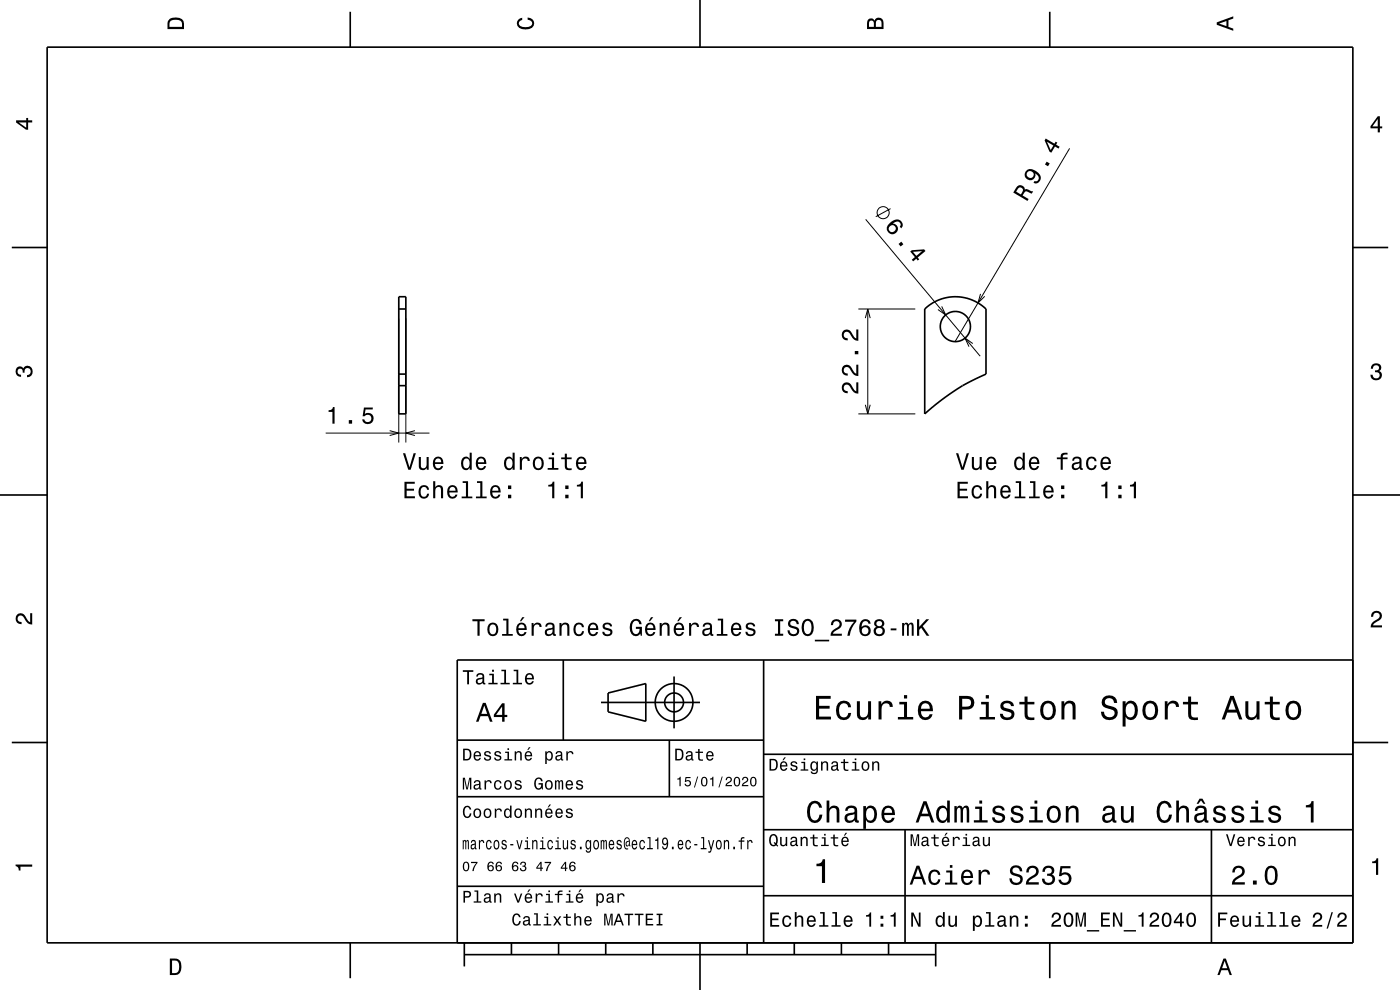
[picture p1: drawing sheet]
<svg xmlns="http://www.w3.org/2000/svg" width="297mm" height="210mm" viewBox="0 0 297 210" stroke-linecap="round" stroke-linejoin="round" font-family="sans-serif">
<g fill="none" stroke="#000" stroke-width=".21">
<path d="M226.9 31.5l-24.2 40.9M183.7 46.5l24.2 29.1M188.9 44.3l-3.1 1.7M84.6 67.5v26.4M86.1 67.5v26.4M182.1 65.5h12.1M183.6 67.5l.5-2 .5 2M184.1 65.5v22.3M199.8 65l.8 1.8-1.6-1.1M206.4 72.9l-1.7-1.2 .9 1.8M208 62.3l-.5 2 1.4-1.4M69.1 91.9h22"/>
<path d="M82.7 91.4l1.9 .5-1.9 .5M88 91.4l-1.9 .5 1.9 .5M182.1 87.8h12.1M183.6 85.9l.5 1.9 .5-1.9"/>
<circle cx="187.4" cy="45.1" r="1.28"/>
</g>
<g fill="none" stroke="#000" stroke-width=".35">
<path d="M10 10h277v190h-277zM74.3 2.5v7.5M148.5 0v10M222.7 2.5v7.5M2.5 52.5h7.5M287 52.5h7.5M84.6 62.9h1.5v24.9h-1.5zM84.6 65.5h1.5M84.6 79.4h1.5M196.2 65.5a9.4 9.4 0 0 1 13 0v13.9l-3.6 1.7-2.7 1.5-3.4 2.4-3.3 2.8zM84.6 81.8h1.5M0 105h10"/>
<path d="M287 105h10M119.5 140v17M162 140v60M287 140h-190v60M2.5 157.5h7.5M97 157h65M127.5 149h21M129 147l8-2v8l-8-2zM142 157v12M143 143.5v11M287 157.5h7.5M97 169h65"/>
<path d="M162 176h125M162 160h125M192 176v24M257 176v24M97 188h65M162 190h125M74.3 200v7.5M98.5 202.5h100M98.5 200v5M108.5 200v2.5M118.5 200v2.5M128.5 200v2.5"/>
<path d="M138.5 200v2.5M148.5 200v10M158.5 200v2.5M168.5 200v2.5M178.5 200v2.5M188.5 200v2.5M198.5 200v5M222.7 200v7.5"/>
<circle cx="202.7" cy="69.3" r="3.2"/>
<circle cx="143" cy="149" r="2"/>
<circle cx="143" cy="149" r="4"/>
</g>
<g fill="#000">
<path d="M36 4a2.18 2.18 0 0 0-.5 2.2h3.5v-1.2a1.43 1.43 0 0 0-1.7-1.3zM36.3 4.4a2.15 2.15 0 0 1 2.2 .3l.1 1h-2.6v-1z" fill-rule="evenodd"/>
<path d="M109.9 4.2l.9-.4v.4a.7 .7 0 0 0-.7 .5 .7 .7 0 0 0 .3 .8 1.7 1.7 0 0 0 2.5-.5 .9 .9 0 0 0-1-.8v-.5a1.24 1.24 0 0 1 1.4 1.1 1.24 1.24 0 0 1-1 1.4 2.22 2.22 0 0 1-2.5-.7l-.2-.5z" fill-rule="evenodd"/>
<path d="M184.2 4.2l-.3 .7v1.3h3.5v-1.3a.98 .98 0 0 0-.7-1.1 .98 .98 0 0 0-1.2 .6 .84 .84 0 0 0-1.3-.2zM184.5 4.5a.54 .54 0 0 1 .6-.1 .54 .54 0 0 1 .3 .6v.7h-1zM185.9 4.4a.62 .62 0 0 1 .8-.1 .62 .62 0 0 1 .3 .6v.8h-1.2z" fill-rule="evenodd"/>
<path d="M258.1 4.7v.6l3.5 1.2v-.4l-1-.4v-1.4l1-.4v-.4zM258.6 5l1.6-.5v1z" fill-rule="evenodd"/>
<path d="M3.4 25.5v.5l2.1 1.5h.5v-1.5h.8v-.5h-.8v-.5h-.4v.5zM4 26h1.6v1.1z" fill-rule="evenodd"/>
<path d="M217.9 36a1.15 1.15 0 0 0-.5 1.5 1.15 1.15 0 0 0 1.4 .6 1.15 1.15 0 0 0 .8-1.3 1.02 1.02 0 0 1 .7 1.3 .56 .56 0 0 1-.8 .3l-.3 .4a1.18 1.18 0 0 0 1.5-.6 1.18 1.18 0 0 0-.4-1.5 2.37 2.37 0 0 0-2.4-.7zM217.8 37a.75 .75 0 0 1 1.5 0 .75 .75 0 0 1-1.5 0zM222 34.3l-.3 .6 .6 .4 .4-.6zM221.8 29.4l-.2 .4 1 2.4 .4 .2 .8-1.3 .8 .4 .2-.4-.8-.4 .3-.4-.3-.3-.3 .5zM222.1 30.1l1.4 .8-.6 .9z" fill-rule="evenodd"/>
<path d="M292.3 24.7l-1.6 2.1v.4h1.6v.9h.4v-.9h.5v-.4h-.5v-2.1zM292.3 25.2v1.6h-1.1z" fill-rule="evenodd"/>
<path d="M188.9 47.2a1.26 1.26 0 0 0-.7 1.8 1.26 1.26 0 0 0 1.9 .4 1.11 1.11 0 0 0 .4-1.2 1.11 1.11 0 0 0-1.1-.8 1.02 1.02 0 0 1 1.5-.2 .58 .58 0 0 1 0 .9l.3 .3a1.18 1.18 0 0 0-.1-1.5 1.18 1.18 0 0 0-1.5-.2zM188.5 48.5a.75 .75 0 0 1 1.5 0 .75 .75 0 0 1-1.5 0zM190.6 51.7l.5 .6 .5-.5-.4-.5zM193.1 53.4l1 1.1-.7 .6 .3 .3 .7-.5 .3 .4 .3-.3-.3-.4 1.6-1.4-.3-.3-2.6 .2zM193.7 53.4l1.9-.1-1.2 1z" fill-rule="evenodd"/>
<path d="M215.8 39.5l-.8 1.3 3 1.8 .2-.4-1.3-.7a.85 .85 0 0 1 1.1-.8l.9 .4 .3-.5-1.5-.5-.3 .1v-.2a1 1 0 0 0-1.6-.5zM216 39.9a.59 .59 0 0 1 .9 .1 .59 .59 0 0 1-.1 .8l-.2 .5-1-.6z" fill-rule="evenodd"/>
<path d="M291.1 77.4a1.08 1.08 0 0 1 1.4-.2 1.08 1.08 0 0 1 .4 1.2l-.3 .3a1.06 1.06 0 0 1 .5 1.3 1.06 1.06 0 0 1-1.2 .7 1.1 1.1 0 0 1-1.2-1.2h.5a.71 .71 0 0 0 1 .8 .71 .71 0 0 0 .1-1.3h-.6v-.4a.61 .61 0 0 0 .8-.3 .61 .61 0 0 0-.2-.8 .61 .61 0 0 0-.9 .2l-.1 .5h-.5z" fill-rule="evenodd"/>
<path d="M3.6 78a.86 .86 0 0 1 1.4 .2 1.06 1.06 0 0 1 1.2-.6 1.06 1.06 0 0 1 .7 1.2 1.1 1.1 0 0 1-1.2 1.2v-.4a.71 .71 0 0 0 .8-1 .71 .71 0 0 0-1.3-.1v.6h-.4a.61 .61 0 0 0-.3-.8 .61 .61 0 0 0-.8 .2 .61 .61 0 0 0 .2 .8l.6 .2v.4a1.15 1.15 0 0 1-1.2-.6 1.15 1.15 0 0 1 .3-1.3z" fill-rule="evenodd"/>
<path d="M69.7 87v.4h.8v2.5h.5v-3.6h-.4a.77 .77 0 0 1-.9 .7zM74 89.1v.8h.7v-.8zM77.2 86.4l-.3 1.9h.4a.79 .79 0 0 1 1.2-.2 .79 .79 0 0 1 0 1.2 .79 .79 0 0 1-1.1-.1l-.1-.2h-.5a1.21 1.21 0 0 0 1.5 1 1.21 1.21 0 0 0 .8-1.6 1.21 1.21 0 0 0-1.7-.6l.1-.9h1.6v-.5z" fill-rule="evenodd"/>
<path d="M85.5 96.1l1.1 3.5h.5l1.1-3.5h-.5l-.8 3-.9-3zM88.8 96.9v1.8a.89 .89 0 0 0 .7 1 .89 .89 0 0 0 1-.5v.4h.4v-2.7h-.4v1.6a.65 .65 0 0 1-.4 .8 .65 .65 0 0 1-.8-.3v-2.1zM92.1 97.2a1.54 1.54 0 0 0 .8 2.5 1.06 1.06 0 0 0 1.1-.8h-.4l-.2 .3-.4 .1a.76 .76 0 0 1-.7-.9h1.8a1.16 1.16 0 0 0-.5-1.3 1.16 1.16 0 0 0-1.5 .1zM92.5 97.4a.66 .66 0 0 1 .8-.1 .66 .66 0 0 1 .3 .8h-1.3zM98.1 97.2a1.57 1.57 0 0 0 .8 2.5l.4-.1 .3-.4v.4h.5v-3.6h-.5v1.4a.89 .89 0 0 0-1.5-.2zM98.4 97.5a.62 .62 0 0 1 .7-.2 .62 .62 0 0 1 .5 .5 1.12 1.12 0 0 1-.7 1.5 1.19 1.19 0 0 1-.5-1.8zM101.2 97.2a1.54 1.54 0 0 0 .8 2.5 1.06 1.06 0 0 0 1.1-.8h-.4l-.2 .3-.4 .1a.76 .76 0 0 1-.7-.9h1.8a1.16 1.16 0 0 0-.5-1.3 1.16 1.16 0 0 0-1.5 .1zM101.6 97.4a.66 .66 0 0 1 .8-.1 .66 .66 0 0 1 .3 .8h-1.3zM107.2 97.2a1.57 1.57 0 0 0 .8 2.5l.4-.1 .3-.4v.4h.5v-3.6h-.5v1.4a.89 .89 0 0 0-1.5-.2zM107.5 97.5a.62 .62 0 0 1 .7-.2 .62 .62 0 0 1 .5 .5 1.12 1.12 0 0 1-.7 1.5 1.19 1.19 0 0 1-.5-1.8zM110.3 96.9v2.7h.4v-1.5a.67 .67 0 0 1 .4-.8 .67 .67 0 0 1 .8 .3v.2h.5a.89 .89 0 0 0-.7-.9 .89 .89 0 0 0-1 .5v-.5zM113.3 97.2a1.53 1.53 0 0 0 .9 2.5 1.48 1.48 0 0 0 1.2-1.4 1.48 1.48 0 0 0-1.2-1.5l-.5 .1zM113.7 97.5a.67 .67 0 0 1 .7-.2 .67 .67 0 0 1 .5 .5 1.11 1.11 0 0 1-.7 1.5 1.17 1.17 0 0 1-.5-1.8zM116.4 97v.4h.7v1.9h-.9v.3h2.3v-.3h-1v-2.3zM117.1 96v.5h.5v-.5zM119.8 96.2v.8h-.8v.4h.8v1.8a1.04 1.04 0 0 0 1.5 .5v-.4a.68 .68 0 0 1-1-.3v-1.6h1v-.4h-1v-.8zM122.5 97.2a1.54 1.54 0 0 0 .8 2.5 1.06 1.06 0 0 0 1.1-.8h-.5l-.2 .3-.4 .1a.76 .76 0 0 1-.7-.9h1.8a1.16 1.16 0 0 0-.5-1.3 1.16 1.16 0 0 0-1.4 .1zM122.8 97.4a.66 .66 0 0 1 .8-.1 .66 .66 0 0 1 .4 .8h-1.4z" fill-rule="evenodd"/>
<path d="M178.9 81.4a1.2 1.2 0 0 0-.2 1.4 1.2 1.2 0 0 0 1.1 .6v-.4a.7 .7 0 0 1-.8-.6 .7 .7 0 0 1 .5-.8 .7 .7 0 0 1 .9 .5 1.8 1.8 0 0 0 1.7 1.4v-2.4h-.4v1.9a2.2 2.2 0 0 1-1.2-1.5 1.1 1.1 0 0 0-1.6-.1zM178.9 77.7a1.2 1.2 0 0 0-.2 1.3 1.2 1.2 0 0 0 1.1 .7v-.5a.7 .7 0 0 1-.8-.5 .7 .7 0 0 1 .5-.8 .7 .7 0 0 1 .9 .5 1.8 1.8 0 0 0 1.7 1.4v-2.4h-.4v1.9a2.2 2.2 0 0 1-1.2-1.5 1.1 1.1 0 0 0-1.6-.1zM181.3 74.5v.6h.8v-.6zM178.9 70.2a1.2 1.2 0 0 0-.2 1.3 1.2 1.2 0 0 0 1.1 .7v-.4a.7 .7 0 0 1-.8-.6 .7 .7 0 0 1 .5-.8 .7 .7 0 0 1 .9 .5 1.8 1.8 0 0 0 1.7 1.4v-2.4h-.4v1.9a2.2 2.2 0 0 1-1.2-1.5 1.11 1.11 0 0 0-1.6-.1z" fill-rule="evenodd"/>
<path d="M202.8 96.1l1.1 3.5h.5l1.1-3.5h-.4l-.9 3-.9-3zM206.2 96.9v1.8a.89 .89 0 0 0 .6 1 .89 .89 0 0 0 1-.5v.4h.5v-2.7h-.5v1.6a.65 .65 0 0 1-.4 .8 .65 .65 0 0 1-.8-.3v-2.1zM209.5 97.2a1.54 1.54 0 0 0 .7 2.5 1.06 1.06 0 0 0 1.1-.8h-.4l-.2 .3-.4 .1a.76 .76 0 0 1-.7-.9h1.8a1.16 1.16 0 0 0-.5-1.3 1.16 1.16 0 0 0-1.4 .1zM209.8 97.4a.66 .66 0 0 1 .8-.1 .66 .66 0 0 1 .3 .8h-1.3zM215.4 97.2a1.58 1.58 0 0 0 .8 2.5l.4-.1 .4-.4v.4h.4v-3.6h-.4v1.4a.89 .89 0 0 0-1.6-.2zM215.8 97.5a.62 .62 0 0 1 .6-.2 .62 .62 0 0 1 .5 .5 1.12 1.12 0 0 1-.6 1.5 1.19 1.19 0 0 1-.5-1.8zM218.6 97.2a1.54 1.54 0 0 0 .8 2.5 1.06 1.06 0 0 0 1-.8h-.4l-.2 .3-.4 .1a.76 .76 0 0 1-.7-.9h1.8a1.16 1.16 0 0 0-.5-1.3 1.16 1.16 0 0 0-1.4 .1zM218.9 97.4a.66 .66 0 0 1 .8-.1 .66 .66 0 0 1 .3 .8h-1.3zM224.2 97v.4h.8v2.2h.5v-2.2h1v-.4h-1v-.3l.3-.3h.7v-.3a1.04 1.04 0 0 0-1.5 .7v.2zM227.7 97.1l-.2 .6h.4a.55 .55 0 0 1 .6-.5 .55 .55 0 0 1 .4 .8h-.2a.98 .98 0 0 0-1.1 .3 .98 .98 0 0 0 0 1.2 1.06 1.06 0 0 0 1.4-.2l.1 .3 .6 .1v-.4h-.2l-.1-1.6a1.02 1.02 0 0 0-1.7-.6zM227.9 98.6l1.1-.3a.77 .77 0 0 1-.2 .8 .77 .77 0 0 1-.9 .1zM230.7 97.2a1.53 1.53 0 0 0 .8 2.5 1.06 1.06 0 0 0 1.1-1h-.4a.67 .67 0 0 1-.6 .7 .67 .67 0 0 1-.7-.7 1.11 1.11 0 0 1 .7-1.5 .6 .6 0 0 1 .6 .6h.4a1.09 1.09 0 0 0-.7-.9 1.09 1.09 0 0 0-1.2 .3zM233.7 97.2a1.54 1.54 0 0 0 .8 2.5 1.06 1.06 0 0 0 1.1-.8h-.4l-.2 .3-.4 .1a.76 .76 0 0 1-.7-.9h1.8a1.16 1.16 0 0 0-.5-1.3 1.16 1.16 0 0 0-1.5 .1zM234.1 97.4a.66 .66 0 0 1 .8-.1 .66 .66 0 0 1 .3 .8h-1.3z" fill-rule="evenodd"/>
<path d="M85.8 102.2v3.5h2.2v-.4h-1.7v-1.2h1.5v-.4h-1.5v-1.1h1.7v-.4zM89.1 103.3a1.52 1.52 0 0 0 .8 2.5 1.06 1.06 0 0 0 1.1-1.1h-.4a.67 .67 0 0 1-.6 .7 .67 .67 0 0 1-.7-.6 1.11 1.11 0 0 1 .6-1.5 .6 .6 0 0 1 .7 .6h.4a1.09 1.09 0 0 0-.7-1 1.09 1.09 0 0 0-1.2 .4zM91.9 102.1v3.6h.4v-1.6a.63 .63 0 0 1 .4-.7 .63 .63 0 0 1 .8 .3l.1 2h.4v-1.8a.88 .88 0 0 0-.6-1 .88 .88 0 0 0-1.1 .5v-1.3zM95.2 103.3a1.54 1.54 0 0 0 .8 2.5 1.06 1.06 0 0 0 1-.9h-.4l-.2 .4-.4 .1a.76 .76 0 0 1-.7-.9h1.8a1.16 1.16 0 0 0-.5-1.4 1.16 1.16 0 0 0-1.4 .2zM95.5 103.5a.66 .66 0 0 1 .8-.1 .66 .66 0 0 1 .3 .7h-1.3zM98.2 102.1v.3h.6v2.9h-.9v.4h2.3v-.4h-.9v-3.2zM101.2 102.1v.3h.7v2.9h-.9v.4h2.2v-.4h-.9v-3.2zM104.3 103.3a1.54 1.54 0 0 0 .8 2.5 1.06 1.06 0 0 0 1.1-.9h-.5l-.2 .4-.4 .1a.76 .76 0 0 1-.7-.9h1.8a1.16 1.16 0 0 0-.5-1.4 1.16 1.16 0 0 0-1.4 .2zM104.6 103.5a.66 .66 0 0 1 .8-.1 .66 .66 0 0 1 .3 .7h-1.3zM107.8 104.9v.8h.7v-.8zM107.8 103v.7h.7v-.7z" fill-rule="evenodd"/>
<path d="M116.3 102.8v.4h.8v2.5h.5v-3.5h-.3a.77 .77 0 0 1-1 .6zM119.9 104.9v.8h.7v-.8zM119.9 103v.7h.7v-.7zM122.4 102.8v.4h.8v2.5h.5v-3.5h-.4a.77 .77 0 0 1-.9 .6z" fill-rule="evenodd"/>
<path d="M203.1 102.2v3.5h2.3v-.4h-1.8v-1.2h1.6v-.4h-1.6v-1.1h1.7v-.4zM206.4 103.3a1.53 1.53 0 0 0 .8 2.5 1.07 1.07 0 0 0 1.2-1.1h-.5a.67 .67 0 0 1-.6 .7 .67 .67 0 0 1-.7-.6 1.11 1.11 0 0 1 .7-1.5 .6 .6 0 0 1 .6 .6h.4a1.09 1.09 0 0 0-.7-1 1.09 1.09 0 0 0-1.2 .4zM209.2 102.1v3.6h.5v-1.6a.64 .64 0 0 1 .4-.7 .64 .64 0 0 1 .8 .3v2h.4v-1.8a.88 .88 0 0 0-.6-1 .88 .88 0 0 0-1 .5v-1.3zM212.5 103.3a1.54 1.54 0 0 0 .8 2.5 1.06 1.06 0 0 0 1.1-.9h-.5l-.2 .4-.4 .1a.76 .76 0 0 1-.7-.9h1.8a1.16 1.16 0 0 0-.5-1.4 1.16 1.16 0 0 0-1.4 .2zM212.8 103.5a.66 .66 0 0 1 .8-.1 .66 .66 0 0 1 .4 .7h-1.4zM215.5 102.1v.3h.7v2.9h-.9v.4h2.2v-.4h-.9v-3.2zM218.5 102.1v.3h.7v2.9h-.9v.4h2.3v-.4h-.9v-3.2zM221.6 103.3a1.54 1.54 0 0 0 .8 2.5 1.05 1.05 0 0 0 1.1-.9h-.5l-.2 .4-.4 .1a.76 .76 0 0 1-.6-.9h1.7a1.16 1.16 0 0 0-.5-1.4 1.16 1.16 0 0 0-1.4 .2zM221.9 103.5a.66 .66 0 0 1 .8-.1 .66 .66 0 0 1 .4 .7h-1.3zM225.1 104.9v.8h.7v-.8zM225.1 103v.7h.7v-.7z" fill-rule="evenodd"/>
<path d="M233.6 102.8v.4h.9v2.5h.4v-3.5h-.3a.77 .77 0 0 1-1 .6zM237.2 104.9v.8h.7v-.8zM237.2 103v.7h.7v-.7zM239.7 102.8v.4h.8v2.5h.5v-3.5h-.3a.78 .78 0 0 1-1 .6z" fill-rule="evenodd"/>
<path d="M3.6 130.4a1.22 1.22 0 0 1 2 .7l.4 .6 .4 .3v-1.9h.4v2.4a1.8 1.8 0 0 1-1.7-1.4 .71 .71 0 0 0-.9-.5 .71 .71 0 0 0-.5 .8 .71 .71 0 0 0 .9 .5v.5a1.18 1.18 0 0 1-1.2-.7 1.18 1.18 0 0 1 .2-1.3z" fill-rule="evenodd"/>
<path d="M100.2 131.4v.4h1.1v3.1h.5v-3.1h1v-.4zM103.7 132.4a1.53 1.53 0 0 0 .9 2.6 1.48 1.48 0 0 0 1.1-1.5 1.48 1.48 0 0 0-1.1-1.4l-.5 .1zM104 132.7a.67 .67 0 0 1 .7-.2 .67 .67 0 0 1 .5 .5 1.11 1.11 0 0 1-.6 1.6 1.17 1.17 0 0 1-.6-1.9zM106.7 131.2v.4h.7v2.9h-.9v.4h2.3v-.4h-.9v-3.3zM110.8 130.9l-.5 .9h.3l.7-.9zM109.8 132.4a1.55 1.55 0 0 0 .8 2.6 1.07 1.07 0 0 0 1.1-.9h-.4l-.3 .3-.3 .2a.76 .76 0 0 1-.7-1h1.7a1.17 1.17 0 0 0-.4-1.3 1.17 1.17 0 0 0-1.5 .1zM110.2 132.7a.66 .66 0 0 1 .8-.2 .66 .66 0 0 1 .3 .8h-1.3zM112.8 132.2v2.7h.4v-1.6a.66 .66 0 0 1 .4-.8 .66 .66 0 0 1 .8 .3l.1 .2h.4a.89 .89 0 0 0-.7-.9 .89 .89 0 0 0-1 .5v-.4zM115.9 132.3l-.2 .6h.4a.55 .55 0 0 1 .7-.5 .55 .55 0 0 1 .3 .8h-.2a1 1 0 0 0-1 .2 1 1 0 0 0-.3 1.1 .93 .93 0 0 0 1.7 0l.1 .3 .5 .1v-.4h-.2v-.2v-1.4a1.02 1.02 0 0 0-.7-.8 1.02 1.02 0 0 0-1.1 .2zM116.1 133.8l1.1-.3a.77 .77 0 0 1-.2 .9 .77 .77 0 0 1-.9 0l-.1-.3zM118.7 132.2v2.7h.4v-1.6a.63 .63 0 0 1 .6-.9 .63 .63 0 0 1 .7 .8v1.7h.4v-1.8a.89 .89 0 0 0-.6-1 .89 .89 0 0 0-1.1 .5v-.4zM122 132.4a1.53 1.53 0 0 0 .8 2.6 1.07 1.07 0 0 0 1.1-1.1h-.4a.67 .67 0 0 1-.7 .7 .67 .67 0 0 1-.7-.6 1.11 1.11 0 0 1 .7-1.6 .59 .59 0 0 1 .7 .6h.4a1.09 1.09 0 0 0-.8-.9 1.09 1.09 0 0 0-1.1 .3zM125 132.4a1.55 1.55 0 0 0 .8 2.6 1.07 1.07 0 0 0 1.1-.9h-.5l-.2 .3-.4 .2a.76 .76 0 0 1-.6-1h1.7a1.17 1.17 0 0 0-.5-1.3 1.17 1.17 0 0 0-1.4 .1zM125.3 132.7a.66 .66 0 0 1 .8-.2 .66 .66 0 0 1 .4 .8h-1.3zM128.1 132.3a.75 .75 0 0 0-.2 .8 .75 .75 0 0 0 .7 .5l.9 .4a.63 .63 0 0 1-.6 .6 .63 .63 0 0 1-.7-.6h-.4a1.07 1.07 0 0 0 1.2 .9 1.07 1.07 0 0 0 .9-1.2l-.4-.3-1.1-.3a.54 .54 0 0 1 .4-.7 .54 .54 0 0 1 .6 .5h.5a1.03 1.03 0 0 0-.7-.9 1.03 1.03 0 0 0-1.1 .3zM134 131.8a2.42 2.42 0 0 0 .4 3 1.11 1.11 0 0 0 1.4-.4l.1 .5h.3v-1.9h-1.3v.4h.8a.85 .85 0 0 1-1.1 1 2.03 2.03 0 0 1 0-2.6 .71 .71 0 0 1 1 .6h.5a1.2 1.2 0 0 0-.8-1.1 1.2 1.2 0 0 0-1.3 .5zM138.1 130.9l-.5 .9h.3l.7-.9zM137.1 132.4a1.54 1.54 0 0 0 .8 2.6 1.07 1.07 0 0 0 1.1-.9h-.4l-.2 .3-.4 .2a.76 .76 0 0 1-.7-1h1.8a1.16 1.16 0 0 0-.5-1.3 1.16 1.16 0 0 0-1.5 .1zM137.5 132.7a.66 .66 0 0 1 .8-.2 .66 .66 0 0 1 .3 .8h-1.3zM139.9 132.2v2.7h.5v-1.6a.63 .63 0 0 1 .5-.9 .63 .63 0 0 1 .7 .8v1.7h.4v-1.8a.89 .89 0 0 0-.6-1 .89 .89 0 0 0-1 .5v-.4zM144.2 130.9l-.5 .9h.3l.7-.9zM143.2 132.4a1.54 1.54 0 0 0 .8 2.6 1.07 1.07 0 0 0 1.1-.9h-.4l-.3 .3-.3 .2a.76 .76 0 0 1-.7-1h1.7a1.17 1.17 0 0 0-.4-1.3 1.17 1.17 0 0 0-1.5 .1zM143.6 132.7a.66 .66 0 0 1 .8-.2 .66 .66 0 0 1 .3 .8h-1.3zM146.2 132.2v2.7h.4v-1.6a.66 .66 0 0 1 .4-.8 .66 .66 0 0 1 .8 .3v.2h.5a.9 .9 0 0 0-.7-.9 .9 .9 0 0 0-1 .5v-.4zM149.3 132.3l-.2 .6h.4a.55 .55 0 0 1 .6-.5 .55 .55 0 0 1 .4 .8h-.2a1 1 0 0 0-1 .2 1 1 0 0 0-.3 1.1 .93 .93 0 0 0 1.7 0l.1 .3 .5 .1v-.4h-.2v-1.6a1.02 1.02 0 0 0-.7-.8 1.02 1.02 0 0 0-1.1 .2zM149.5 133.8l1.1-.3a.77 .77 0 0 1-.2 .9 .77 .77 0 0 1-.9 0zM152.3 131.2v.4h.7v2.9h-.9v.4h2.2v-.4h-.9v-3.3zM155.4 132.4a1.54 1.54 0 0 0 .8 2.6 1.07 1.07 0 0 0 1-.9h-.4l-.2 .3-.4 .2a.76 .76 0 0 1-.7-1h1.8a1.16 1.16 0 0 0-.5-1.3 1.16 1.16 0 0 0-1.4 .1zM155.7 132.7a.66 .66 0 0 1 .8-.2 .66 .66 0 0 1 .3 .8h-1.3zM158.4 132.3a.75 .75 0 0 0-.2 .8 .75 .75 0 0 0 .7 .5l.9 .4a.63 .63 0 0 1-.6 .6 .63 .63 0 0 1-.6-.6h-.5a1.07 1.07 0 0 0 1.2 .9 1.07 1.07 0 0 0 .9-1.2l-.4-.3-1.1-.3a.54 .54 0 0 1 .5-.7 .54 .54 0 0 1 .6 .5h.4a1.03 1.03 0 0 0-.7-.9 1.03 1.03 0 0 0-1.1 .3zM164.4 131.4v.4h.6v2.6h-.6v.5h1.8v-.5h-.7v-2.6h.7v-.4zM167.5 131.6a.97 .97 0 0 0-.3 1 .97 .97 0 0 0 .9 .6 .77 .77 0 0 1 .9 1 .83 .83 0 0 1-.9 .3 .83 .83 0 0 1-.6-.8h-.4a1.21 1.21 0 0 0 1.4 1.3 1.21 1.21 0 0 0 .8-1.8l-.8-.3a.71 .71 0 0 1-.9-.7 .7 .7 0 0 1 .8-.5 .7 .7 0 0 1 .6 .7h.5a1.17 1.17 0 0 0-.7-1.1 1.17 1.17 0 0 0-1.3 .3zM170.4 131.7a2.52 2.52 0 0 0 .4 3.1 1.21 1.21 0 0 0 1.7-.9 1.94 1.94 0 0 0-.9-2.6l-.8 .1zM171 131.8l.3-.1a1.7 1.7 0 0 1 .4 2.7l-.4 .1a1.12 1.12 0 0 1-.8-1.4l.1-.6zM172.9 135.7v.3h3v-.3zM176.6 131.7l-.3 .9h.4a.7 .7 0 0 1 .5-.8 .7 .7 0 0 1 .9 .5 .7 .7 0 0 1-.5 .8 1.8 1.8 0 0 0-1.4 1.8h2.4v-.5h-1.9a2.23 2.23 0 0 1 1.5-1.1 1.13 1.13 0 0 0 .1-1.7 1.13 1.13 0 0 0-1.7 .1zM179.3 131.4v.5h1.9a5.1 5.1 0 0 0-1.4 3h.5a5.3 5.3 0 0 1 1.4-3v-.5zM182.8 131.6a2.39 2.39 0 0 0 .2 3.3 1.16 1.16 0 0 0 1.5-.4 1.16 1.16 0 0 0-.2-1.5 1.16 1.16 0 0 0-1.5 0 1.02 1.02 0 0 1 .8-1.3 .58 .58 0 0 1 .6 .6h.5a1.11 1.11 0 0 0-.7-.9 1.11 1.11 0 0 0-1.2 .2zM182.8 133.8a.75 .75 0 0 1 1.4 0 .75 .75 0 0 1-1.4 0zM185.7 131.6a.84 .84 0 0 0 .2 1.4 1.11 1.11 0 0 0-.4 1.5 1.11 1.11 0 0 0 1.5 .4 1.03 1.03 0 0 0 .7-.9 1.03 1.03 0 0 0-.5-1 .89 .89 0 0 0 .4-1.1 .89 .89 0 0 0-1.1-.6zM185.8 133.9a.71 .71 0 0 1 1.4 0 .71 .71 0 0 1-1.4 0zM185.9 132.3a.6 .6 0 0 1 1.2 0 .6 .6 0 0 1-1.2 0zM189 133.3v.4h1.2v-.4zM191.4 132.2v2.7h.4v-1.9a.49 .49 0 0 1 .4-.6l.2 .3v2.2h.4v-2.1l.4-.4 .2 .2v.4v1.9h.4v-1.9a.69 .69 0 0 0-.5-.9l-.5 .3-.2-.2-.3-.1-.5 .3v-.2zM194.5 131.4v3.5h.5v-1.3l.4-.4 1.2 1.7h.6l-1.5-2.1 1.4-1.4h-.6l-1.5 1.6v-1.6z" fill-rule="evenodd"/>
<path d="M291.2 129.9a1.18 1.18 0 0 1 1.9 .3 1.18 1.18 0 0 1-1 1.7l-.5 .3-.3 .5h1.9v.4h-2.4a1.8 1.8 0 0 1 1.4-1.8 .71 .71 0 0 0 .5-.8 .71 .71 0 0 0-.9-.5 .71 .71 0 0 0-.5 .8h-.4z" fill-rule="evenodd"/>
<path d="M98.2 158.8v2.5h.9a1.37 1.37 0 0 0 .7-2.2 1.56 1.56 0 0 0-1.6-.3zM98.6 159.1a.98 .98 0 0 1 1.1 .7 .98 .98 0 0 1-.6 1.2h-.5zM100.7 159.6a1.04 1.04 0 0 0-.2 1.2 1.04 1.04 0 0 0 1 .5l.5-.5h-.3l-.4 .3a.54 .54 0 0 1-.5-.7h1.3a.83 .83 0 0 0-.4-.9 .83 .83 0 0 0-1 .1zM100.9 159.7l.2-.1a.47 .47 0 0 1 .5 .1 .47 .47 0 0 1 .1 .5h-.9zM102.9 159.5l-.2 .1a.69 .69 0 0 0 .9 .9l.2 .1a.43 .43 0 0 1-.4 .5 .43 .43 0 0 1-.4-.4h-.3a.74 .74 0 0 0 .9 .7 .74 .74 0 0 0 .5-1l-1-.4a.38 .38 0 0 1 .3-.5 .38 .38 0 0 1 .4 .4h.3a.78 .78 0 0 0-1.2-.4zM105.1 159.5l-.2 .1a.69 .69 0 0 0 .9 .9l.2 .1a.43 .43 0 0 1-.4 .5 .43 .43 0 0 1-.5-.4h-.3a.74 .74 0 0 0 .9 .7 .74 .74 0 0 0 .5-1l-.9-.4a.38 .38 0 0 1 .3-.5 .38 .38 0 0 1 .4 .4h.3a.77 .77 0 0 0-1.2-.4zM107.2 159.4v.3h.5v1.3h-.7v.3h1.6v-.3h-.6v-1.6zM107.7 158.7v.4h.3v-.4zM109.2 159.4v1.9h.3v-1.1a.45 .45 0 0 1 .4-.6 .45 .45 0 0 1 .5 .5v1.2h.3v-1.3a.63 .63 0 0 0-.5-.7 .63 .63 0 0 0-.7 .4v-.3zM112.2 158.5l-.4 .6h.3l.5-.6zM111.5 159.6a1.04 1.04 0 0 0-.2 1.2 1.04 1.04 0 0 0 1.1 .5l.5-.5h-.3l-.5 .3a.54 .54 0 0 1-.5-.7h1.3a.83 .83 0 0 0-.4-.9 .83 .83 0 0 0-1 .1zM111.8 159.7l.1-.1a.48 .48 0 0 1 .5 .1 .48 .48 0 0 1 .2 .5h-1zM115.7 159.4v2.7h.3v-1.1a.66 .66 0 0 0 .7 .4 .66 .66 0 0 0 .5-.6 .91 .91 0 0 0 0-1.1 .91 .91 0 0 0-1-.3l-.2 .3v-.3zM116.1 159.8a.45 .45 0 0 1 .5-.2 .45 .45 0 0 1 .3 .4 .65 .65 0 0 1 .1 .8 .65 .65 0 0 1-.7 .2 .98 .98 0 0 1-.2-1.2zM118.1 159.5l-.2 .4h.3a.39 .39 0 0 1 .4-.3 .39 .39 0 0 1 .3 .5h-.1a.65 .65 0 0 0-1 .4 .65 .65 0 0 0 .6 .9l.6-.3 .1 .2h.4v-.2l-.2-.1v-1.1a.72 .72 0 0 0-.5-.6 .72 .72 0 0 0-.7 .2zM118.2 160.6l.8-.3a.55 .55 0 0 1-.2 .7 .55 .55 0 0 1-.6 0zM120.1 159.4v1.9h.4v-1.1a.47 .47 0 0 1 .2-.6 .47 .47 0 0 1 .6 .2v.2h.4a.64 .64 0 0 0-.5-.7 .64 .64 0 0 0-.8 .4v-.3z" fill-rule="evenodd"/>
<path d="M98.2 142.2v.3h.9v2.7h.4v-2.7h.9v-.3zM101.3 143l-.3 .5h.4a.47 .47 0 0 1 .5-.4 .47 .47 0 0 1 .4 .6l-.2 .1a.84 .84 0 0 0-1 .2 .84 .84 0 0 0 0 1.1 .9 .9 0 0 0 1.3-.2l.1 .2 .5 .1v-.3l-.3-.1v-1.3a.87 .87 0 0 0-1.4-.5zM101.4 144.3l.9-.3a.66 .66 0 0 1-.1 .7 .66 .66 0 0 1-.8 .1zM103.8 142.9v.3h.6v1.6h-.8v.4h2v-.4h-.8v-1.9zM104.4 142.1v.4h.4v-.4zM106.4 142.1v.3h.6v2.4h-.8v.4h1.9v-.4h-.7v-2.7zM109 142.1v.3h.6v2.4h-.8v.4h1.9v-.4h-.7v-2.7zM111.6 143.1a1.32 1.32 0 0 0 .7 2.1 .9 .9 0 0 0 .9-.7h-.3l-.2 .3-.4 .1a.65 .65 0 0 1-.6-.8h1.6a1 1 0 0 0-.4-1.2 1 1 0 0 0-1.3 .2zM111.9 143.3a.57 .57 0 0 1 .7-.1 .57 .57 0 0 1 .3 .6h-1.2z" fill-rule="evenodd"/>
<path d="M102.4 149.1l-1.4 4h.5l.4-1.2h1.6l.4 1.2h.6l-1.5-4zM102.7 149.7l.7 1.7h-1.3zM106.5 149.2l-1.7 2.4v.5h1.7v1h.5v-1h.6v-.5h-.6v-2.4zM106.5 149.9v1.7h-1.3z" fill-rule="evenodd"/>
<path d="M143.2 158.8v2.5h.9a1.37 1.37 0 0 0 .7-2.2 1.56 1.56 0 0 0-1.6-.3zM143.6 159.1a.98 .98 0 0 1 1.1 .7 .98 .98 0 0 1-.6 1.2h-.5zM145.7 159.5l-.2 .4h.3a.39 .39 0 0 1 .5-.3 .39 .39 0 0 1 .3 .5h-.2a.65 .65 0 0 0-.9 .4 .65 .65 0 0 0 .5 .9l.7-.3v.2h.4v-.2l-.1-.1-.1-1.1a.73 .73 0 0 0-.4-.6 .73 .73 0 0 0-.8 .2zM145.8 160.6l.8-.3a.55 .55 0 0 1-.1 .7 .55 .55 0 0 1-.7 0zM148.1 158.9v.5h-.5v.3h.5v1.3a.75 .75 0 0 0 1 .4v-.3a.48 .48 0 0 1-.7-.3v-1.1h.7v-.3h-.7v-.5zM150 159.6a1.04 1.04 0 0 0-.2 1.2 1.04 1.04 0 0 0 1.1 .5l.5-.5h-.4l-.4 .3a.54 .54 0 0 1-.5-.7h1.3a.83 .83 0 0 0-.4-.9 .83 .83 0 0 0-1 .1zM150.3 159.7l.1-.1a.48 .48 0 0 1 .5 .1 .48 .48 0 0 1 .2 .5h-1z" fill-rule="evenodd"/>
<path d="M173.1 147.6v5h3.2v-.6h-2.5v-1.7h2.2v-.6h-2.2v-1.5h2.4v-.6zM177.8 149.2a2.59 2.59 0 0 0 .5 3.4 1.58 1.58 0 0 0 2.3-1.4h-.6a.95 .95 0 0 1-.9 1 .95 .95 0 0 1-1-.9 1.59 1.59 0 0 1 .9-2.1 .85 .85 0 0 1 .9 .8h.7a1.56 1.56 0 0 0-1.1-1.3 1.56 1.56 0 0 0-1.7 .5zM181.8 148.8v2.5a1.27 1.27 0 0 0 .9 1.4 1.27 1.27 0 0 0 1.5-.7v.6h.6v-3.8h-.6v2.2a.92 .92 0 0 1-.6 1.1 .92 .92 0 0 1-1.2-.4v-2.9zM186.4 148.8v3.8h.6v-2.2a.95 .95 0 0 1 .5-1.1 .95 .95 0 0 1 1.2 .3l.1 .4h.6a1.28 1.28 0 0 0-1-1.4 1.28 1.28 0 0 0-1.4 .8v-.6zM190.8 148.9v.5h1v2.7h-1.3v.5h3.2v-.5h-1.3v-3.2zM191.8 147.4v.8h.6v-.8zM195.1 149.2a2.62 2.62 0 0 0 .5 3.4 1.57 1.57 0 0 0 2.2-1.1h-.6l-.3 .5-.5 .2a1.08 1.08 0 0 1-1-1.3h2.5a1.66 1.66 0 0 0-.7-2 1.66 1.66 0 0 0-2.1 .3zM195.6 149.5a.94 .94 0 0 1 1.2-.2 .94 .94 0 0 1 .5 1h-1.9zM203.5 147.6v5h.6v-2.1h.8a1.47 1.47 0 0 0 1.8-1.2 1.47 1.47 0 0 0-1.5-1.7zM204.1 148.2a1.6 1.6 0 0 1 1.8 .5 .86 .86 0 0 1 0 .9 .86 .86 0 0 1-.9 .3h-.9zM208.1 148.9v.5h1v2.7h-1.3v.5h3.3v-.5h-1.3v-3.2zM209.1 147.4v.8h.7v-.8zM212.6 148.9a1.08 1.08 0 0 0-.3 1.2 1.08 1.08 0 0 0 1 .7l1.1 .4a.57 .57 0 0 1 .2 .6 .57 .57 0 0 1-.5 .4 .96 .96 0 0 1-1.4-.8h-.6a1.6 1.6 0 0 0 1.3 1.4 1.6 1.6 0 0 0 1.7-.8 1.13 1.13 0 0 0-1-1.6l-1.1-.3-.2-.4a.87 .87 0 0 1 .9-.5 .87 .87 0 0 1 .8 .6h.6a1.41 1.41 0 0 0-2.1-1.1zM217.4 147.8v1.1h-1.1v.5h1.1v2.6l.2 .4 .4 .3h1.4v-.5a.97 .97 0 0 1-1.4-.5v-2.3h1.4v-.5h-1.4v-1.1zM221.1 149.2a2.56 2.56 0 0 0 .5 3.4 1.72 1.72 0 0 0 1.8-.2 1.72 1.72 0 0 0 .6-1.7 1.7 1.7 0 0 0-.9-1.9 1.7 1.7 0 0 0-2 .4zM221.6 149.6a.96 .96 0 0 1 1-.4 .96 .96 0 0 1 .7 .8 1.59 1.59 0 0 1-1 2.2 1.19 1.19 0 0 1-1-1.5zM225.2 148.8v3.8h.6v-2.2a.97 .97 0 0 1 .5-1.1 .97 .97 0 0 1 1.1 .2l.1 .7v2.4h.7v-2.5a1.27 1.27 0 0 0-.9-1.4 1.27 1.27 0 0 0-1.5 .6v-.5zM234.1 147.9a1.38 1.38 0 0 0-.3 1.5 1.38 1.38 0 0 0 1.3 .9 1.25 1.25 0 0 1 1.4 .9 1.15 1.15 0 0 1-1.3 .9 1.15 1.15 0 0 1-1-1.1h-.7a1.8 1.8 0 0 0 1.7 1.8 1.8 1.8 0 0 0 1.9-1.6 1.46 1.46 0 0 0-1.5-1.4l-.6-.2a.83 .83 0 0 1-.5-1.1 .83 .83 0 0 1 1.2-.3l.5 .5 .1 .4h.7a1.67 1.67 0 0 0-1-1.6 1.67 1.67 0 0 0-1.9 .4zM238.2 148.8v5.3h.6v-2.1a1.32 1.32 0 0 0 1.4 .7 1.32 1.32 0 0 0 1.1-1.1 2.43 2.43 0 0 0-.8-2.8 1.21 1.21 0 0 0-1.7 .5v-.5zM239.1 149.6a.9 .9 0 0 1 .9-.4 .9 .9 0 0 1 .7 .8 1.61 1.61 0 0 1-.9 2.2 1.18 1.18 0 0 1-1-1.5zM242.8 149.2a2.56 2.56 0 0 0 .5 3.4 1.72 1.72 0 0 0 1.8-.2 1.72 1.72 0 0 0 .6-1.7 1.7 1.7 0 0 0-.9-1.9 1.7 1.7 0 0 0-2 .4zM243.3 149.6a.96 .96 0 0 1 1-.4 .96 .96 0 0 1 .7 .8 1.59 1.59 0 0 1-1 2.2 1.19 1.19 0 0 1-1-1.5zM247.1 148.8v3.8h.6v-2.2a.95 .95 0 0 1 .5-1.1 .95 .95 0 0 1 1.2 .3l.1 .4h.6a1.28 1.28 0 0 0-1-1.4 1.28 1.28 0 0 0-1.4 .8v-.6zM252 147.8v1.1h-1v.5h1l.1 2.6 .2 .4 .4 .3h1.4v-.5a.97 .97 0 0 1-1.4-.5v-2.3h1.4v-.5h-1.4v-1.1zM261 147.6l-1.8 5h.6l.6-1.4h2l.5 1.4h.7l-1.9-5zM261.4 148.3l.7 2.2h-1.5zM264.2 148.8v2.5a1.27 1.27 0 0 0 .9 1.4 1.27 1.27 0 0 0 1.5-.7v.6h.6v-3.8h-.6v2.2a.92 .92 0 0 1-.6 1.1 .92 .92 0 0 1-1.1-.4l-.1-2.9zM269.4 147.8v1.1h-1.1v.5h1.1v2.6l.2 .4 .4 .3 .7 .1 .8-.1v-.5a.97 .97 0 0 1-1.4-.5l-.1-2.3h1.5v-.5h-1.5v-1.1zM273.1 149.2a2.56 2.56 0 0 0 .6 3.4 1.72 1.72 0 0 0 1.8-.2 1.72 1.72 0 0 0 .6-1.7 1.7 1.7 0 0 0-.9-1.9 1.7 1.7 0 0 0-2.1 .4zM273.6 149.6a.96 .96 0 0 1 1-.4 .96 .96 0 0 1 .7 .8 1.59 1.59 0 0 1-.9 2.2 1.19 1.19 0 0 1-1.1-1.5z" fill-rule="evenodd"/>
<path d="M98.2 165v2.5h.3v-2.3l.4 2.3h.3l.5-2.3v2.3h.3v-2.5h-.5l-.4 2.2-.5-2.2zM100.7 165.6l-.2 .5h.3a.39 .39 0 0 1 .5-.4 .39 .39 0 0 1 .3 .6h-.2a.65 .65 0 0 0-.9 .4 .65 .65 0 0 0 .5 .8l.7-.3v.2l.4 .1v-.3h-.1l-.1-1.1a.73 .73 0 0 0-.4-.6 .73 .73 0 0 0-.8 .1zM100.8 166.7l.8-.2a.55 .55 0 0 1-.1 .6 .55 .55 0 0 1-.7 .1zM102.8 165.5v2h.3v-1.1a.47 .47 0 0 1 .3-.6 .47 .47 0 0 1 .6 .2v.1h.3a.64 .64 0 0 0-.5-.6 .64 .64 0 0 0-.7 .4v-.4zM105 165.7a1.04 1.04 0 0 0-.2 1.2 1.04 1.04 0 0 0 1.1 .6l.4-.4 .1-.3h-.3l-.3 .4a.73 .73 0 0 1-.7-.7 .73 .73 0 0 1 .7-.7l.3 .4h.3a.78 .78 0 0 0-.6-.7 .78 .78 0 0 0-.8 .2zM107.1 165.7a1.04 1.04 0 0 0-.1 1.3 1.04 1.04 0 0 0 1.1 .5 1.04 1.04 0 0 0 .5-1.3 1.04 1.04 0 0 0-1.2-.7zM107.4 165.9a.48 .48 0 0 1 .5-.1 .48 .48 0 0 1 .3 .4 .66 .66 0 0 1 .1 .7 .66 .66 0 0 1-.8 .3 .97 .97 0 0 1-.1-1.3zM109.4 165.6l-.2 .2a.69 .69 0 0 0 .9 .9l.2 .1a.43 .43 0 0 1-.3 .5 .43 .43 0 0 1-.5-.4h-.3a.74 .74 0 0 0 .9 .7 .74 .74 0 0 0 .5-1.1l-1-.3a.38 .38 0 0 1 .3-.5 .38 .38 0 0 1 .4 .4l.4-.1a.78 .78 0 0 0-1.3-.4zM113.6 165.3a1.44 1.44 0 0 0 .6 2.2l.4-.1 .3-.3 .1 .4h.2v-1.4h-.9v.3h.5a.61 .61 0 0 1-.8 .8 1.45 1.45 0 0 1 0-1.9 .51 .51 0 0 1 .8 .4h.3a.85 .85 0 0 0-.6-.8 .85 .85 0 0 0-.9 .4zM115.8 165.7a1.04 1.04 0 0 0-.1 1.3 1.04 1.04 0 0 0 1.1 .5 1.04 1.04 0 0 0 .5-1.3 1.04 1.04 0 0 0-1.2-.7zM116 165.9a.48 .48 0 0 1 .6-.1 .48 .48 0 0 1 .3 .4 .66 .66 0 0 1 0 .7 .66 .66 0 0 1-.7 .3 .98 .98 0 0 1-.2-1.3zM117.7 165.5v2h.3v-1.3l.2-.4h.2l.1 .2v1.5h.2l.1-1.5 .2-.3 .2 .4v1.4h.3v-1.4a.49 .49 0 0 0-.4-.6l-.4 .2-.3-.2-.4 .2v-.2zM120.2 165.7a1.04 1.04 0 0 0-.2 1.2 1.04 1.04 0 0 0 1 .6l.5-.6h-.3l-.4 .4a.54 .54 0 0 1-.5-.7h1.3a.83 .83 0 0 0-.4-1 .83 .83 0 0 0-1 .1zM120.4 165.9l.2-.1a.48 .48 0 0 1 .5 .1 .48 .48 0 0 1 .1 .4h-.9zM122.4 165.6l-.1 .2a.68 .68 0 0 0 .8 .9l.2 .1a.43 .43 0 0 1-.3 .5 .43 .43 0 0 1-.5-.4h-.3a.74 .74 0 0 0 .9 .7 .74 .74 0 0 0 .5-1.1l-1-.3a.38 .38 0 0 1 .3-.5 .38 .38 0 0 1 .5 .4l.3-.1a.77 .77 0 0 0-1.3-.4z" fill-rule="evenodd"/>
<path d="M98.4 171.2a1.45 1.45 0 0 0 .7 2.3 .94 .94 0 0 0 .9-1h-.3a.59 .59 0 0 1-.8 .7 1.31 1.31 0 0 1 .2-2l.3 .1 .2 .4h.4a.85 .85 0 0 0-.6-.8 .85 .85 0 0 0-1 .3zM100.6 171.7a1.04 1.04 0 0 0-.1 1.3 1.04 1.04 0 0 0 1.1 .5 1.04 1.04 0 0 0 .5-1.3 1.04 1.04 0 0 0-1.2-.7zM100.9 171.9a.48 .48 0 0 1 .5-.1 .48 .48 0 0 1 .3 .4 .66 .66 0 0 1 0 .7 .66 .66 0 0 1-.7 .3 .98 .98 0 0 1-.1-1.3zM102.8 171.7a1.04 1.04 0 0 0-.2 1.3 1.04 1.04 0 0 0 1.2 .5 1.04 1.04 0 0 0 .5-1.3 1.04 1.04 0 0 0-1.2-.7zM103 171.9a.48 .48 0 0 1 .5-.1 .48 .48 0 0 1 .4 .4 .66 .66 0 0 1 0 .7 .66 .66 0 0 1-.7 .3 .97 .97 0 0 1-.2-1.3zM105 171.5v2h.3v-1.1a.47 .47 0 0 1 .2-.6 .47 .47 0 0 1 .6 .2l.1 .1h.3a.64 .64 0 0 0-.5-.6 .64 .64 0 0 0-.7 .4v-.4zM107.1 171.7a1.06 1.06 0 0 0-.2 1.2 1.06 1.06 0 0 0 .9 .6l.4-.3v.3h.3v-2.6h-.3v.9a.63 .63 0 0 0-1.1-.1zM107.4 171.9a.44 .44 0 0 1 .4-.1 .44 .44 0 0 1 .4 .4 .65 .65 0 0 1 0 .7 .65 .65 0 0 1-.7 .3l-.2-.4zM109.3 171.7a1.04 1.04 0 0 0-.1 1.3 1.04 1.04 0 0 0 1.1 .5 1.04 1.04 0 0 0 .5-1.3 1.04 1.04 0 0 0-1.2-.7zM109.5 171.9a.48 .48 0 0 1 .6-.1 .48 .48 0 0 1 .3 .4 .66 .66 0 0 1 0 .7 .66 .66 0 0 1-.7 .3 .98 .98 0 0 1-.2-1.3zM111.4 171.5v2h.3v-1.1a.45 .45 0 0 1 .3-.7 .45 .45 0 0 1 .5 .6v1.2h.4v-1.3a.63 .63 0 0 0-.5-.7 .63 .63 0 0 0-.7 .3v-.3zM113.5 171.5v2h.3v-1.1a.45 .45 0 0 1 .3-.6 .45 .45 0 0 1 .6 .2v1.5h.3v-1.3a.63 .63 0 0 0-.4-.7 .63 .63 0 0 0-.8 .3v-.3zM116.5 170.7l-.3 .6h.2l.5-.6zM115.9 171.7a1.04 1.04 0 0 0-.2 1.2 1.04 1.04 0 0 0 1 .6l.5-.6h-.3l-.4 .4a.54 .54 0 0 1-.5-.7h1.2a.83 .83 0 0 0-.3-1 .83 .83 0 0 0-1 .1zM116.1 171.9l.2-.1a.47 .47 0 0 1 .4 .1 .47 .47 0 0 1 .2 .4h-.9zM118 171.7a1.04 1.04 0 0 0-.2 1.2 1.04 1.04 0 0 0 1.1 .6l.5-.6h-.3l-.5 .4a.53 .53 0 0 1-.5-.7h1.3a.83 .83 0 0 0-.3-1 .83 .83 0 0 0-1.1 .1zM118.3 171.9l.1-.1a.47 .47 0 0 1 .5 .1 .47 .47 0 0 1 .2 .4h-1zM120.2 171.6l-.1 .2a.69 .69 0 0 0 .8 .9l.3 .1a.43 .43 0 0 1-.4 .5 .43 .43 0 0 1-.5-.4h-.3a.74 .74 0 0 0 .9 .7 .74 .74 0 0 0 .5-1.1l-1-.3a.38 .38 0 0 1 .3-.5 .38 .38 0 0 1 .5 .3h.3a.77 .77 0 0 0-1.3-.4z" fill-rule="evenodd"/>
<path d="M143.7 165.1v.3h.4v1.4h.3v-2zM145.4 164.8l-.1 1.1h.2a.46 .46 0 0 1 .7-.2 .46 .46 0 0 1 0 .8 .46 .46 0 0 1-.7-.2h-.3a.69 .69 0 0 0 .9 .6 .69 .69 0 0 0 .4-1 .69 .69 0 0 0-1-.3l.1-.5h.9v-.3zM147.9 164.7l-.7 2.3h.2l.7-2.3zM148.9 165a1.15 1.15 0 0 0 .5 1.8 1.16 1.16 0 0 0 .5-1.8 .63 .63 0 0 0-1 0zM149.2 165.1l.2-.1a.98 .98 0 0 1 0 1.6l-.2-.1-.2-.3v-.7zM150.6 165.1v.3h.5v1.4h.2v-2zM153.1 164.7l-.7 2.3h.2l.7-2.3zM154.1 164.9l-.2 .6h.3a.4 .4 0 0 1 .3-.5 .4 .4 0 0 1 .5 .3 .4 .4 0 0 1-.3 .5l-.2 .1a.93 .93 0 0 0-.6 .9h1.4v-.3h-1.1l.5-.4a.67 .67 0 0 0 .5-1 .67 .67 0 0 0-1.1-.2zM155.8 165a1.15 1.15 0 0 0 .5 1.8 1.16 1.16 0 0 0 .5-1.8 .63 .63 0 0 0-1 0zM156.1 165.1l.2-.1a.98 .98 0 0 1 0 1.6l-.2-.1-.2-.3v-.7zM157.6 164.9l-.2 .6h.3a.4 .4 0 0 1 .3-.5 .4 .4 0 0 1 .5 .3 .4 .4 0 0 1-.3 .5l-.2 .1a.94 .94 0 0 0-.6 .9h1.3v-.3h-1l.4-.4a.67 .67 0 0 0 .6-1 .67 .67 0 0 0-1.1-.2zM159.3 165a1.16 1.16 0 0 0 .5 1.8 1.16 1.16 0 0 0 .5-1.8 .63 .63 0 0 0-1 0zM159.6 165.1l.2-.1a.98 .98 0 0 1 0 1.6l-.2-.1-.2-.3v-.7z" fill-rule="evenodd"/>
<path d="M163.2 161v2.5h.9a1.37 1.37 0 0 0 .7-2.2 1.58 1.58 0 0 0-1.6-.3zM163.6 161.3a.98 .98 0 0 1 1.1 .7 .98 .98 0 0 1-.6 1.2h-.5zM166.4 160.7l-.4 .6h.2l.5-.6zM165.7 161.7a1.04 1.04 0 0 0-.2 1.2 1.04 1.04 0 0 0 1 .6l.5-.6h-.3l-.4 .4a.54 .54 0 0 1-.5-.7h1.3a.83 .83 0 0 0-.4-1 .83 .83 0 0 0-1 .1zM165.9 161.9l.2-.1a.48 .48 0 0 1 .5 .1 .48 .48 0 0 1 .1 .4h-.9zM167.9 161.6l-.2 .2a.68 .68 0 0 0 .9 .9l.2 .1a.43 .43 0 0 1-.4 .5 .43 .43 0 0 1-.4-.4h-.3a.74 .74 0 0 0 .9 .7 .74 .74 0 0 0 .5-1.1l-1-.3a.38 .38 0 0 1 .3-.5 .38 .38 0 0 1 .4 .4l.3-.1a.78 .78 0 0 0-1.2-.4zM170 161.6v.3h.5v1.3h-.7v.3h1.7v-.3h-.7v-1.6zM170.5 160.9v.3h.3v-.3zM172.1 161.7a1.06 1.06 0 0 0-.2 1.2 1.06 1.06 0 0 0 .9 .6l.4-.3a.52 .52 0 0 1-.2 .7 .52 .52 0 0 1-.7-.3h-.3a.78 .78 0 0 0 .9 .6 .78 .78 0 0 0 .6-.8v-1.9h-.3v.4l-.2-.3a.64 .64 0 0 0-.9 .1zM172.4 161.9a.45 .45 0 0 1 .4-.1 .45 .45 0 0 1 .4 .4 .65 .65 0 0 1 0 .7 .65 .65 0 0 1-.7 .3l-.2-.4zM174.2 161.5v2h.3v-1.1a.45 .45 0 0 1 .3-.6 .45 .45 0 0 1 .5 .2l.1 1.5h.3v-1.3a.63 .63 0 0 0-.5-.7 .63 .63 0 0 0-.7 .3v-.3zM176.6 161.6l-.2 .5h.3a.39 .39 0 0 1 .4-.4 .39 .39 0 0 1 .3 .6h-.1a.65 .65 0 0 0-1 .4 .65 .65 0 0 0 .6 .8l.6-.3 .1 .2 .4 .1-.2-.4v-1a.73 .73 0 0 0-1.2-.5zM176.7 162.7l.8-.2a.55 .55 0 0 1-.2 .6 .55 .55 0 0 1-.6 .1zM178.9 161v.6h-.5v.3h.5l.1 1.3a.75 .75 0 0 0 1 .3v-.3a.48 .48 0 0 1-.7-.2v-1.1h.7v-.3h-.7v-.6zM180.8 161.6v.3h.5v1.3h-.6v.3h1.6v-.3h-.6v-1.6zM181.3 160.9v.3h.4v-.3zM183 161.7a1.04 1.04 0 0 0-.2 1.3 1.04 1.04 0 0 0 1.2 .5 1.04 1.04 0 0 0 .4-1.3 1.04 1.04 0 0 0-1.2-.7zM183.2 161.9a.48 .48 0 0 1 .5-.1 .48 .48 0 0 1 .4 .4 .66 .66 0 0 1 0 .7 .66 .66 0 0 1-.7 .3 .98 .98 0 0 1-.2-1.3zM185 161.5v2h.3v-1.1a.45 .45 0 0 1 .3-.6 .45 .45 0 0 1 .6 .2v1.5h.3v-1.3a.63 .63 0 0 0-.4-.7 .63 .63 0 0 0-.8 .3v-.3z" fill-rule="evenodd"/>
<path d="M163.4 177.2a1.45 1.45 0 0 0 .7 2.3l.5-.2 .3 .3 .2-.2-.3-.3a1.53 1.53 0 0 0-.5-2.2l-.6 .1zM163.8 177.3l.3-.1a1.21 1.21 0 0 1 .5 1.7l-.3-.3-.2 .2 .3 .3a.45 .45 0 0 1-.7-.1 1.62 1.62 0 0 1 .1-1.7zM165.5 177.5v1.3a.63 .63 0 0 0 .4 .7 .63 .63 0 0 0 .8-.3v.3h.3v-2h-.3v1.2a.46 .46 0 0 1-.3 .5 .46 .46 0 0 1-.6-.2v-1.5zM167.9 177.6l-.2 .5h.3a.39 .39 0 0 1 .5-.4 .39 .39 0 0 1 .2 .6h-.1a.65 .65 0 0 0-.9 .4 .65 .65 0 0 0 .5 .8l.6-.3 .1 .2 .4 .1v-.3h-.2v-1.1a.73 .73 0 0 0-1.2-.5zM168 178.7l.8-.2a.55 .55 0 0 1-.2 .6 .55 .55 0 0 1-.6 .1zM169.8 177.5v2h.4v-1.1a.45 .45 0 0 1 .2-.6 .45 .45 0 0 1 .6 .2v1.5h.3v-1.3a.63 .63 0 0 0-.4-.7 .63 .63 0 0 0-.8 .3v-.3zM172.4 177v.6h-.5v.3h.5l.1 1.3a.75 .75 0 0 0 1 .3v-.3a.49 .49 0 0 1-.7-.2v-1.1h.7v-.3h-.7v-.6zM174.3 177.6v.3h.5v1.3h-.6v.3h1.6v-.3h-.6v-1.6zM174.8 176.9v.3h.4v-.3zM176.8 177v.6h-.6v.3h.6v1.3a.74 .74 0 0 0 1 .3v-.3a.49 .49 0 0 1-.7-.2v-1.1h.7v-.3h-.7v-.6zM179.4 176.7l-.4 .6h.2l.5-.6zM178.7 177.7a1.04 1.04 0 0 0-.2 1.2 1.04 1.04 0 0 0 1 .6l.5-.6h-.3l-.4 .4a.54 .54 0 0 1-.5-.7h1.3a.83 .83 0 0 0-.4-1 .83 .83 0 0 0-1 .1zM178.9 177.9l.2-.1a.48 .48 0 0 1 .5 .1 .48 .48 0 0 1 .1 .4h-.9z" fill-rule="evenodd"/>
<path d="M171.6 170.5a3.6 3.6 0 0 0 0 3.5 1.6 1.6 0 0 0 1.9 .5 1.6 1.6 0 0 0 1-1.7h-.6a1.05 1.05 0 0 1-1.5 1.1 2.67 2.67 0 0 1 0-3.4 .92 .92 0 0 1 1.4 .8h.6a1.53 1.53 0 0 0-1.1-1.4 1.53 1.53 0 0 0-1.7 .6zM175.4 169.8v4.7h.5v-2a.82 .82 0 0 1 .5-1 .82 .82 0 0 1 1.1 .4v2.6h.6v-2.3a1.13 1.13 0 0 0-.8-1.3 1.13 1.13 0 0 0-1.4 .6v-1.7zM179.6 171.2l-.2 .3-.1 .5h.5a.71 .71 0 0 1 .9-.7 .71 .71 0 0 1 .5 1l-.3 .1a1.46 1.46 0 0 0-1.7 1.2 .93 .93 0 0 0 1 1l.6-.2 .5-.4 .2 .4 .7 .1v-.5h-.3l-.1-2.1a1.31 1.31 0 0 0-2.2-.7zM179.9 173.1l1.4-.4a.99 .99 0 0 1-.3 1.1 .99 .99 0 0 1-1.1 .1l-.2-.4zM183.1 171v4.8h.6v-1.9a1.19 1.19 0 0 0 1.3 .7 1.19 1.19 0 0 0 1-1.1 1.94 1.94 0 0 0-1.3-2.6 1.07 1.07 0 0 0-1 .6v-.5zM183.9 171.7a.81 .81 0 0 1 .9-.3 .81 .81 0 0 1 .6 .7 1.45 1.45 0 0 1-.8 2 1.52 1.52 0 0 1-.7-2.4zM187.4 171.4a1.98 1.98 0 0 0 1 3.2 1.36 1.36 0 0 0 1.4-1.1h-.6l-.3 .4-.4 .2a.97 .97 0 0 1-.9-1.2h2.3a1.5 1.5 0 0 0-.7-1.8 1.5 1.5 0 0 0-1.8 .3zM187.8 171.6a.85 .85 0 0 1 1-.1 .85 .85 0 0 1 .5 .9h-1.7zM195.9 170l-1.6 4.5h.5l.5-1.4h1.8l.5 1.4h.6l-1.6-4.5zM196.2 170.6l.7 2h-1.4zM198.9 171.4a2.43 2.43 0 0 0 .5 3.1 1.13 1.13 0 0 0 1.5-.6v.6h.6v-4.7h-.6v1.7a1.15 1.15 0 0 0-2-.1zM199.4 171.7a.8 .8 0 0 1 .9-.3 .8 .8 0 0 1 .6 .7 1.43 1.43 0 0 1-.9 2 1.53 1.53 0 0 1-.6-2.4zM202.5 171v3.5h.5v-2.4a.64 .64 0 0 1 .5-.8 .53 .53 0 0 1 .3 .7v2.5h.5v-2.4a.65 .65 0 0 1 .5-.8l.2 .2 .1 .5v2.5h.5v-2.4a.9 .9 0 0 0-.7-1.2l-.4 .1-.3 .4-.2-.4-.4-.1-.4 .1-.2 .4v-.4zM206.9 171.1v.5h.9v2.4h-1.2v.5h2.9v-.5h-1.2v-2.9zM207.8 169.8v.7h.6v-.7zM210.9 171.2a.97 .97 0 0 0-.3 1 .97 .97 0 0 0 .9 .7l1 .3a.51 .51 0 0 1 .1 .5 .51 .51 0 0 1-.4 .3 .86 .86 0 0 1-1.2-.6h-.5a1.41 1.41 0 0 0 1.3 1.2 1.41 1.41 0 0 0 1.4-1.2 1.01 1.01 0 0 0-1-1l-1-.2-.1-.3a.78 .78 0 0 1 .8-.5 .78 .78 0 0 1 .7 .5h.5a1.26 1.26 0 0 0-1.8-1zM214.8 171.2a.97 .97 0 0 0-.3 1 .97 .97 0 0 0 .9 .7l1 .3a.51 .51 0 0 1 .1 .5 .51 .51 0 0 1-.4 .3 .86 .86 0 0 1-1.2-.6h-.5a1.41 1.41 0 0 0 1.3 1.2 1.41 1.41 0 0 0 1.4-1.2 1.01 1.01 0 0 0-1-1l-1-.2-.1-.3a.78 .78 0 0 1 .8-.5 .78 .78 0 0 1 .7 .5h.5a1.26 1.26 0 0 0-1.8-1zM218.6 171.1v.5h.9v2.4h-1.2v.5h2.9v-.5h-1.2v-2.9zM219.5 169.8v.7h.6v-.7zM222.4 171.4a1.96 1.96 0 0 0 1.1 3.2 1.95 1.95 0 0 0 1.6-1.6 1.95 1.95 0 0 0-.9-2l-.7-.1-.6 .1zM222.9 171.7a.86 .86 0 0 1 .9-.3 .86 .86 0 0 1 .6 .7 1.43 1.43 0 0 1-.9 2 1.51 1.51 0 0 1-.6-2.4zM226.1 171v3.5h.6v-2a.82 .82 0 0 1 .5-1 .82 .82 0 0 1 1 .4v2.6h.6v-2.3a1.14 1.14 0 0 0-.8-1.3 1.14 1.14 0 0 0-1.3 .6v-.5zM234.3 171.2l-.3 .3-.1 .5h.6a.71 .71 0 0 1 .8-.7 .71 .71 0 0 1 .5 1l-.3 .1a1.46 1.46 0 0 0-1.7 1.2 .93 .93 0 0 0 1 1l.6-.2 .6-.4 .1 .4 .7 .1v-.5h-.3v-2.1a1.31 1.31 0 0 0-2.2-.7zM234.5 173.1l1.4-.4a.99 .99 0 0 1-.2 1.1 .99 .99 0 0 1-1.2 .1l-.1-.4zM237.8 171v2.3a1.14 1.14 0 0 0 .8 1.2 1.14 1.14 0 0 0 1.4-.6v.6h.5v-3.5h-.6v2a.83 .83 0 0 1-.5 1 .83 .83 0 0 1-1-.4v-2.6zM245.8 170.5a3.6 3.6 0 0 0 0 3.5 1.59 1.59 0 0 0 1.9 .5 1.59 1.59 0 0 0 .9-1.7h-.6a1.06 1.06 0 0 1-1.4 1.1 2.68 2.68 0 0 1 0-3.4 .92 .92 0 0 1 1.4 .8h.6a1.53 1.53 0 0 0-1.1-1.4 1.53 1.53 0 0 0-1.7 .6zM249.5 169.8v4.7h.6v-2a.82 .82 0 0 1 .5-1 .82 .82 0 0 1 1 .4l.1 2.6h.5v-2.3a1.13 1.13 0 0 0-.7-1.3 1.13 1.13 0 0 0-1.4 .6v-1.7zM254.5 169.4l-.7 1.1h.4l.6-.7 .5 .7h.4l-.6-1.1zM253.8 171.2l-.3 .8h.5a.71 .71 0 0 1 .8-.7 .71 .71 0 0 1 .5 1l-.2 .1a1.47 1.47 0 0 0-1.8 1.2 .94 .94 0 0 0 1.1 1l.6-.2 .5-.4 .1 .4 .8 .1v-.5h-.4v-2.1a1.31 1.31 0 0 0-2.2-.7zM254 173.1l1.4-.4a.99 .99 0 0 1-.2 1.1 .99 .99 0 0 1-1.2 .1l-.1-.4zM257.7 171.2a.97 .97 0 0 0-.3 1 .97 .97 0 0 0 .9 .7l1.1 .3a.51 .51 0 0 1 .1 .5 .51 .51 0 0 1-.5 .3 .86 .86 0 0 1-1.2-.6h-.5a1.41 1.41 0 0 0 1.4 1.2 1.41 1.41 0 0 0 1.4-1.2 1.01 1.01 0 0 0-1.1-1l-.9-.2-.2-.3a.78 .78 0 0 1 .8-.5 .78 .78 0 0 1 .7 .5h.6a1.26 1.26 0 0 0-1.9-1zM261.6 171.2a.97 .97 0 0 0-.3 1 .97 .97 0 0 0 1 .7l1 .3a.51 .51 0 0 1 .1 .5 .51 .51 0 0 1-.4 .3 .86 .86 0 0 1-1.2-.6h-.6a1.42 1.42 0 0 0 1.4 1.2 1.42 1.42 0 0 0 1.4-1.2 1.01 1.01 0 0 0-1.1-1l-.9-.2-.2-.3a.78 .78 0 0 1 .8-.5 .78 .78 0 0 1 .7 .5h.6a1.26 1.26 0 0 0-1.9-1zM265.4 171.1v.5h.9v2.4h-1.1v.5h2.9v-.5h-1.2v-2.9zM266.3 169.8v.7h.6v-.7zM269.4 171.2a.97 .97 0 0 0-.3 1 .97 .97 0 0 0 1 .7l1 .3a.51 .51 0 0 1 .1 .5 .51 .51 0 0 1-.4 .3 .86 .86 0 0 1-1.2-.6h-.6a1.42 1.42 0 0 0 1.4 1.2 1.42 1.42 0 0 0 1.4-1.2 1.01 1.01 0 0 0-1-1l-1-.2-.1-.3a.78 .78 0 0 1 .7-.5 .78 .78 0 0 1 .7 .5h.6a1.26 1.26 0 0 0-1.9-1zM277 170.8v.5h1.1v3.2h.6v-4.6h-.5a.99 .99 0 0 1-1.2 .9z" fill-rule="evenodd"/>
<path d="M193.2 177v2.5h.3v-2.3l.4 2.3h.3l.5-2.3v2.3h.3v-2.5h-.5l-.4 2.2-.5-2.2zM195.7 177.6l-.2 .5h.3a.39 .39 0 0 1 .5-.4 .39 .39 0 0 1 .3 .6h-.2a.65 .65 0 0 0-.9 .4 .65 .65 0 0 0 .5 .8l.7-.3v.2l.4 .1v-.3h-.1l-.1-1.1a.73 .73 0 0 0-1.2-.5zM195.8 178.7l.8-.2a.55 .55 0 0 1-.1 .6 .55 .55 0 0 1-.7 .1zM198.1 177v.6h-.5v.3h.5v1.3a.74 .74 0 0 0 1 .3v-.3a.49 .49 0 0 1-.7-.2v-1.1h.7v-.3h-.7v-.6zM200.7 176.7l-.4 .6h.3l.5-.6zM200 177.7a1.04 1.04 0 0 0-.2 1.2 1.04 1.04 0 0 0 1.1 .6l.5-.6h-.4l-.4 .4a.54 .54 0 0 1-.5-.7h1.3a.83 .83 0 0 0-.4-1 .83 .83 0 0 0-1 .1zM200.3 177.9l.1-.1a.48 .48 0 0 1 .5 .1 .48 .48 0 0 1 .2 .4h-1zM202.1 177.5v2h.3v-1.1a.47 .47 0 0 1 .3-.6 .47 .47 0 0 1 .6 .2v.1h.3a.64 .64 0 0 0-.4-.6 .64 .64 0 0 0-.8 .4v-.4zM204.3 177.6v.3h.5v1.3h-.6v.3h1.6v-.3h-.6v-1.6zM204.8 176.9v.3h.4v-.3zM206.6 177.6l-.2 .5h.3a.39 .39 0 0 1 .4-.4 .39 .39 0 0 1 .3 .6h-.1a.65 .65 0 0 0-1 .4 .65 .65 0 0 0 .6 .8l.6-.3 .1 .2 .4 .1v-.3h-.2v-1.1a.72 .72 0 0 0-.5-.6 .72 .72 0 0 0-.7 .1zM206.7 178.7l.8-.2a.55 .55 0 0 1-.2 .6 .55 .55 0 0 1-.6 .1zM208.5 177.5v1.3a.63 .63 0 0 0 .5 .7 .63 .63 0 0 0 .7-.3v.3h.3v-2h-.3v1.2a.46 .46 0 0 1-.3 .5 .46 .46 0 0 1-.6-.2v-1.5z" fill-rule="evenodd"/>
<path d="M260.1 177l.8 2.5h.4l.8-2.5h-.4l-.6 2.1-.7-2.1zM262.7 177.7a1.04 1.04 0 0 0-.2 1.2 1.04 1.04 0 0 0 1 .6l.5-.6h-.3l-.4 .4a.54 .54 0 0 1-.5-.7h1.3a.83 .83 0 0 0-.4-1 .83 .83 0 0 0-1 .1zM262.9 177.9l.2-.1a.48 .48 0 0 1 .5 .1 .48 .48 0 0 1 .1 .4h-.9zM264.8 177.5v2h.3v-1.1a.47 .47 0 0 1 .3-.6 .47 .47 0 0 1 .6 .2v.1h.3a.64 .64 0 0 0-.5-.6 .64 .64 0 0 0-.7 .4v-.4zM267 177.6l-.1 .2a.69 .69 0 0 0 .9 .9l.2 .1a.43 .43 0 0 1-.4 .5 .43 .43 0 0 1-.5-.4h-.3a.74 .74 0 0 0 .9 .7 .74 .74 0 0 0 .5-1.1l-.9-.3a.38 .38 0 0 1 .3-.5 .38 .38 0 0 1 .4 .4l.3-.1a.78 .78 0 0 0-1.3-.4zM269.2 177.6v.3h.5v1.3h-.7v.3h1.6v-.3h-.6v-1.6zM269.7 176.9v.3h.3v-.3zM271.3 177.7a1.04 1.04 0 0 0-.1 1.3 1.04 1.04 0 0 0 1.1 .5 1.04 1.04 0 0 0 .5-1.3 1.04 1.04 0 0 0-1.2-.7zM271.5 177.9a.48 .48 0 0 1 .6-.1 .48 .48 0 0 1 .3 .4 .67 .67 0 0 1 0 .7 .67 .67 0 0 1-.7 .3 .98 .98 0 0 1-.2-1.3zM273.3 177.5v2h.4v-1.1a.45 .45 0 0 1 .3-.7 .45 .45 0 0 1 .5 .6v1.2h.4v-1.3a.63 .63 0 0 0-.5-.7 .63 .63 0 0 0-.7 .3v-.3z" fill-rule="evenodd"/>
<path d="M3.3 183.4h3.5v.4h-2.5v.9h-.3a.77 .77 0 0 0-.7-1z" fill-rule="evenodd"/>
<path d="M98.2 178.2v2h.2v-1.5l.2-.3 .1 .2v1.6h.2v-1.5l.2-.3 .2 1.8h.2l-.2-2h-.3l-.1 .2-.3-.3-.2 .3v-.2zM100 178.3l-.1 .5h.2a.31 .31 0 0 1 .4-.4 .31 .31 0 0 1 .1 .6 .63 .63 0 0 0-.8 .5 .63 .63 0 0 0 .5 .7l.4-.3 .1 .2 .3 .1-.1-1.5a.53 .53 0 0 0-.4-.5 .53 .53 0 0 0-.6 .1zM100.1 179.4l.6-.2v.5a.33 .33 0 0 1-.5 .2 .33 .33 0 0 1-.1-.5zM101.6 178.2v2h.2v-1.2a.48 .48 0 0 1 .4-.6l.2 .1 .1 .3h.2a.53 .53 0 0 0-.4-.7l-.5 .4v-.3zM103.5 178.2a1.48 1.48 0 0 0-.1 2 .61 .61 0 0 0 .7-.1 .61 .61 0 0 0 .2-.6h-.2l-.1 .3-.3 .1a.94 .94 0 0 1 0-1.5l.3 .1 .1 .4h.2a.6 .6 0 0 0-.8-.7zM105.1 178.2a1.47 1.47 0 0 0 0 2h.2a1.16 1.16 0 0 0 0-2.1zM105.2 178.5l.1-.1a.93 .93 0 0 1 0 1.5 .95 .95 0 0 1-.1-1.4zM106.5 178.3a.72 .72 0 0 0 0 .8 .72 .72 0 0 0 .7 .3 .34 .34 0 0 1-.2 .6 .34 .34 0 0 1-.4-.5h-.2a.62 .62 0 0 0 .6 .7 .62 .62 0 0 0 .6-.7 .62 .62 0 0 0-.7-.5l-.2-.1a.3 .3 0 0 1 .2-.5 .3 .3 0 0 1 .4 .3h.2a.55 .55 0 0 0-.3-.5 .55 .55 0 0 0-.7 .1zM108.2 179v.3h.7v-.3zM109.5 178.2l.6 2h.2l.6-2h-.3l-.4 1.6-.4-1.6zM111.4 178.3v.3h.4v1.3h-.5v.3h1.2v-.3h-.5v-1.6zM111.7 177.6v.3h.3v-.3zM112.9 178.2v2h.2v-1.2a.48 .48 0 0 1 .4-.6l.3 .3v1.5h.2v-1.3a.49 .49 0 0 0-.2-.7 .49 .49 0 0 0-.7 .3v-.3zM114.6 178.3v.3h.4v1.3h-.5v.3h1.2v-.3h-.5v-1.6zM115 177.6v.3h.3v-.3zM116.5 178.2a1.48 1.48 0 0 0 0 2 .61 .61 0 0 0 .6-.1 .61 .61 0 0 0 .2-.6h-.2l-.1 .3-.3 .1a.94 .94 0 0 1 0-1.5l.3 .1 .1 .4h.2a.6 .6 0 0 0-.8-.7zM117.9 178.3v.3h.4v1.3h-.5v.3h1.2v-.3h-.5v-1.6zM118.3 177.6v.3h.2v-.3zM119.4 178.2v1.3a.49 .49 0 0 0 .2 .7 .49 .49 0 0 0 .7-.3v.3h.2v-2h-.2v1.1a.48 .48 0 0 1-.4 .6l-.3-.2v-1.5zM121.2 178.3a.72 .72 0 0 0 0 .8 .72 .72 0 0 0 .7 .3 .34 .34 0 0 1-.3 .6 .34 .34 0 0 1-.4-.5h-.2a.62 .62 0 0 0 .7 .7 .62 .62 0 0 0 .5-.7 .62 .62 0 0 0-.7-.5l-.2-.1a.3 .3 0 0 1 .2-.5 .3 .3 0 0 1 .4 .3h.2a.55 .55 0 0 0-.3-.5 .55 .55 0 0 0-.6 .1zM123 179.6v.6h.4v-.6zM124.5 178.2a1.36 1.36 0 0 0 .3 2l.4-.3-.2 .7h-.3l-.2-.3h-.3a.57 .57 0 0 0 .6 .6 .57 .57 0 0 0 .6-.5v-2.2h-.2v.3l-.3-.3zM124.6 178.5l.2-.1a.94 .94 0 0 1 0 1.5 .97 .97 0 0 1-.2-1.4zM126.2 178.2a1.46 1.46 0 0 0 0 2h.3a1.17 1.17 0 0 0 0-2.1zM126.3 178.5l.2-.1a.93 .93 0 0 1 0 1.5 .94 .94 0 0 1-.2-1.4zM127.4 178.2v2h.3v-1.5l.2-.3 .1 .2v1.6h.2v-1.5l.2-.3 .1 .4v1.4h.2l-.1-2h-.3l-.1 .2-.3-.3-.3 .3v-.2zM129.5 178.2a1.32 1.32 0 0 0 .2 2 .63 .63 0 0 0 .6-.6h-.2l-.4 .3a.52 .52 0 0 1-.3-.6h.9v-.2a.78 .78 0 0 0-.6-1zM129.5 178.6l.4-.1 .2 .5h-.7zM130.9 178.3a.72 .72 0 0 0 0 .8 .72 .72 0 0 0 .7 .3 .34 .34 0 0 1-.2 .6 .34 .34 0 0 1-.4-.5h-.2a.62 .62 0 0 0 .6 .7 .62 .62 0 0 0 .6-.7 .62 .62 0 0 0-.7-.5l-.2-.1a.3 .3 0 0 1 .2-.5 .3 .3 0 0 1 .4 .3h.2a.55 .55 0 0 0-.3-.5 .55 .55 0 0 0-.7 .1zM132.6 177.8a2.37 2.37 0 0 0 .1 2.3l.6 .1v-.3h-.5l-.2-.5a1.38 1.38 0 0 1 .4-1.6l.3 .1 .1 .3a.72 .72 0 0 0-.7 .6 .72 .72 0 0 0 .4 .8l.3-.3 .1 .2h.2l-.1-.3a1.31 1.31 0 0 0-.6-1.6zM133 178.7l.4-.2-.2 .8h-.2zM134.3 178.2a1.32 1.32 0 0 0 .3 2 .64 .64 0 0 0 .6-.6h-.3l-.3 .3a.52 .52 0 0 1-.4-.6h1v-.2a.78 .78 0 0 0-.6-1zM134.3 178.6l.4-.1 .2 .5h-.7zM136 178.2a1.47 1.47 0 0 0 0 2 .61 .61 0 0 0 .6-.1 .61 .61 0 0 0 .2-.6h-.2l-.1 .3-.3 .1a.94 .94 0 0 1 0-1.5l.3 .1 .1 .4h.2a.6 .6 0 0 0-.8-.7zM137.4 177.6v.2h.4v2.1h-.5v.3h1.2v-.3h-.5v-2.3zM139 178.1v.3h.4v1.8h.3v-2.6h-.2a.45 .45 0 0 1-.5 .5zM140.6 177.9a.81 .81 0 0 0-.1 .9 .81 .81 0 0 0 .8 .4l.2-.2a.73 .73 0 0 1-.5 .9l-.2-.1-.1-.3h-.2a.64 .64 0 0 0 .6 .7 .64 .64 0 0 0 .6-.8v-.3a1.25 1.25 0 0 0-.6-1.5zM140.8 178.1a.45 .45 0 0 1 .7 .4 .45 .45 0 0 1-.7 .4zM142.5 179.6v.6h.4v-.6zM144.1 178.2a1.32 1.32 0 0 0 .2 2 .63 .63 0 0 0 .6-.6h-.2l-.3 .3a.52 .52 0 0 1-.4-.6h1v-.2a.78 .78 0 0 0-.6-1zM144.1 178.6l.4-.1 .2 .5h-.7zM145.7 178.2a1.48 1.48 0 0 0 0 2 .61 .61 0 0 0 .7-.1 .61 .61 0 0 0 .2-.6h-.2l-.2 .3-.2 .1a.94 .94 0 0 1 0-1.5l.2 .1 .1 .4h.3a.6 .6 0 0 0-.9-.7zM147.3 179v.3h.6v-.3zM148.8 177.6v.2h.3v2.1h-.4v.3h1.2v-.3h-.5v-2.3zM150.2 178.2l.5 2.1-.1 .3h-.3v.3h.2l.4-.3 .6-2.4h-.2l-.4 1.6-.4-1.6zM152.2 178.2a1.47 1.47 0 0 0 0 2h.3a1.16 1.16 0 0 0 0-2.1zM152.3 178.5l.2-.1a.93 .93 0 0 1 0 1.5 .94 .94 0 0 1-.2-1.4zM153.6 178.2v2h.2v-1.2a.48 .48 0 0 1 .4-.6l.2 .3v1.5h.3v-1.3a.49 .49 0 0 0-.3-.7 .49 .49 0 0 0-.6 .3v-.3zM155.6 179.6v.6h.3v-.6zM157.3 177.7l-.2 .6h-.4v.3h.4v1.6h.3v-1.6h.5v-.3h-.5l.1-.4h.4v-.3zM158.5 178.2v2h.3v-1.2a.48 .48 0 0 1 .3-.6l.2 .1 .1 .3h.3a.51 .51 0 0 0-.7-.6l-.3 .3v-.3z" fill-rule="evenodd"/>
<path d="M98.4 183a1.16 1.16 0 0 0 .5 1.8 1.16 1.16 0 0 0 .5-1.8 .64 .64 0 0 0-1 0zM98.7 183.1l.2-.1a.98 .98 0 0 1 0 1.6l-.4-.2v-.2v-.7zM99.9 182.8v.3h1.1l-.7 1.2-.1 .5h.3l.3-.9 .5-.8v-.3zM103.7 182.9a1.37 1.37 0 0 0 .1 1.9 .66 .66 0 0 0 .9-.2 .66 .66 0 0 0-.1-.9 .66 .66 0 0 0-.9 0 .58 .58 0 0 1 .4-.7l.4 .3h.3a.64 .64 0 0 0-.5-.5 .64 .64 0 0 0-.6 .1zM103.6 184.2a.45 .45 0 0 1 .9 0 .45 .45 0 0 1-.9 0zM105.4 182.9a1.37 1.37 0 0 0 .1 1.9 .66 .66 0 0 0 .9-.2 .66 .66 0 0 0-.1-.9 .66 .66 0 0 0-.9 0 .58 .58 0 0 1 .5-.7l.3 .3h.3a.64 .64 0 0 0-.4-.5 .64 .64 0 0 0-.7 .1zM105.4 184.2a.43 .43 0 0 1 .8 0 .43 .43 0 0 1-.8 0zM108.9 182.9a1.37 1.37 0 0 0 .1 1.9 .66 .66 0 0 0 .9-.2 .66 .66 0 0 0-.1-.9 .66 .66 0 0 0-.9 0 .58 .58 0 0 1 .4-.7l.4 .3h.3a.64 .64 0 0 0-.4-.5 .64 .64 0 0 0-.7 .1zM108.9 184.2a.43 .43 0 0 1 .8 0 .43 .43 0 0 1-.8 0zM110.5 182.9l-.2 .5h.3a.35 .35 0 0 1 .2-.4 .35 .35 0 0 1 .4 .1 .35 .35 0 0 1-.1 .5h-.3v.3a.42 .42 0 0 1 .6 .3 .42 .42 0 0 1-.5 .5 .42 .42 0 0 1-.4-.5h-.2a.66 .66 0 0 0 .9 .6 .66 .66 0 0 0 .2-1.1 .58 .58 0 0 0 0-.9 .58 .58 0 0 0-.9 .1zM114.6 182.8l-.8 1.2v.3h.8v.5h.3v-.5h.3v-.2h-.3v-1.3zM114.6 183.2v.9h-.6zM115.5 182.8v.3h1.1l-.7 1.2-.1 .5h.3l.3-.9 .5-.8v-.3zM119.8 182.8l-.8 1.2v.3h.8v.5h.3v-.5h.3v-.2h-.3v-1.3zM119.8 183.2v.9h-.6zM121 182.9a1.37 1.37 0 0 0 .1 1.9 .66 .66 0 0 0 .9-.2 .66 .66 0 0 0-.1-.9 .66 .66 0 0 0-.9 0 .59 .59 0 0 1 .5-.7l.3 .3h.3a.64 .64 0 0 0-.4-.5 .64 .64 0 0 0-.7 .1zM121 184.2a.43 .43 0 0 1 .8 0 .43 .43 0 0 1-.8 0z" fill-rule="evenodd"/>
<path d="M98.3 189v2.5h.4v-1.1a.96 .96 0 0 0 1.2-.7 .67 .67 0 0 0-.7-.7zM98.7 189.3h.4a.43 .43 0 0 1 .5 .4 .43 .43 0 0 1-.5 .4h-.4zM100.6 188.9v.3h.5v2h-.6v.3h1.6v-.3h-.6v-2.3zM102.9 189.6l-.2 .5h.3a.39 .39 0 0 1 .5-.4 .39 .39 0 0 1 .2 .6h-.1a.65 .65 0 0 0-.9 .4 .65 .65 0 0 0 .5 .8l.6-.3 .1 .2 .4 .1v-.3h-.2v-1.1a.73 .73 0 0 0-1.2-.5zM103 190.7l.8-.2a.55 .55 0 0 1-.2 .6 .55 .55 0 0 1-.6 .1zM104.8 189.5v2h.4v-1.1a.45 .45 0 0 1 .2-.6 .45 .45 0 0 1 .6 .2v1.5h.3v-1.3a.63 .63 0 0 0-.4-.7 .63 .63 0 0 0-.8 .3v-.3zM109 189.5l.8 2h.3l.7-2h-.3l-.6 1.6-.5-1.6zM112.2 188.7l-.4 .6h.3l.5-.6zM111.5 189.7a1.04 1.04 0 0 0-.2 1.2 1.04 1.04 0 0 0 1.1 .6l.5-.6h-.3l-.5 .4a.54 .54 0 0 1-.5-.7h1.3a.83 .83 0 0 0-.4-1 .83 .83 0 0 0-1 .1zM111.8 189.9l.1-.1a.48 .48 0 0 1 .5 .1 .48 .48 0 0 1 .2 .4h-1zM113.6 189.5v2h.4v-1.1a.47 .47 0 0 1 .2-.6 .47 .47 0 0 1 .6 .2v.1h.4a.64 .64 0 0 0-.5-.6 .64 .64 0 0 0-.8 .4v-.4zM115.8 189.6v.3h.5v1.3h-.6v.3h1.6v-.3h-.6v-1.6zM116.3 188.9v.3h.4v-.3zM117.7 189.6v.3h.6v1.6h.3v-1.6h.7v-.3h-.7v-.3l.7-.1v-.3a.68 .68 0 0 0-.7 0 .68 .68 0 0 0-.3 .7zM120.2 189.6v.3h.5v1.3h-.7v.3h1.6v-.3h-.6v-1.6zM120.7 188.9v.3h.3v-.3zM123 188.7l-.3 .6h.2l.5-.6zM122.4 189.7a1.04 1.04 0 0 0-.2 1.2 1.04 1.04 0 0 0 1 .6l.5-.6h-.3l-.4 .4a.54 .54 0 0 1-.5-.7h1.2a.83 .83 0 0 0-.3-1 .83 .83 0 0 0-1 .1zM122.6 189.9l.2-.1a.48 .48 0 0 1 .5 .1 .48 .48 0 0 1 .1 .4h-.9zM126.5 189.5v2.7h.3v-1a.66 .66 0 0 0 .7 .3 .66 .66 0 0 0 .6-.6 .91 .91 0 0 0 0-1 .91 .91 0 0 0-1-.3l-.3 .2v-.3zM127 189.9a.45 .45 0 0 1 .5-.1 .45 .45 0 0 1 .3 .4v.3a.6 .6 0 0 1-.5 .8 .85 .85 0 0 1-.3-1.4zM128.9 189.6l-.2 .5h.3a.39 .39 0 0 1 .5-.4 .39 .39 0 0 1 .3 .6h-.2a.65 .65 0 0 0-.9 .4 .65 .65 0 0 0 .5 .8l.6-.3 .1 .2 .4 .1v-.3h-.2v-1.1a.73 .73 0 0 0-1.2-.5zM129 190.7l.8-.2a.55 .55 0 0 1-.1 .6 .55 .55 0 0 1-.7 .1zM131 189.5v2h.3v-1.1a.47 .47 0 0 1 .3-.6 .47 .47 0 0 1 .6 .2v.1h.3a.64 .64 0 0 0-.5-.6 .64 .64 0 0 0-.7 .4v-.4z" fill-rule="evenodd"/>
<path d="M108.9 194.1a1.45 1.45 0 0 0 .7 2.3 .95 .95 0 0 0 .9-1h-.4a.59 .59 0 0 1-.7 .6 1.3 1.3 0 0 1 .2-2l.3 .2 .2 .4h.3a.85 .85 0 0 0-.6-.8 .85 .85 0 0 0-.9 .3zM111.2 194.5l-.2 .4h.3a.39 .39 0 0 1 .5-.3 .39 .39 0 0 1 .2 .5h-.1a.67 .67 0 0 0-.9 .3 .67 .67 0 0 0 .2 .9h.6l.3-.2 .1 .2h.4v-.2l-.2-.1v-1.1a.73 .73 0 0 0-1.2-.4zM111.3 195.6l.8-.3a.55 .55 0 0 1-.2 .7 .55 .55 0 0 1-.6 0zM113.3 193.7v.3h.5v2h-.7v.3h1.6v-.3h-.6v-2.3zM115.5 194.4v.3h.5v1.3h-.7v.3h1.6v-.3h-.6v-1.6zM116 193.7v.4h.3v-.4zM117.4 194.4l.6 .9-.7 1h.4l.5-.7 .5 .7h.4l-.7-1 .7-.9h-.4l-.5 .7-.4-.7zM120.1 193.9v.5h-.6v.3h.6v1.3a.75 .75 0 0 0 1 .4v-.3l-.6-.1-.1-.4v-.9h.7v-.3h-.7v-.5zM121.8 193.7v2.6h.3v-1.1a.45 .45 0 0 1 .3-.6 .45 .45 0 0 1 .6 .3v1.4h.3v-1.3a.63 .63 0 0 0-.4-.7 .63 .63 0 0 0-.8 .4v-1zM124.2 194.6a1.04 1.04 0 0 0-.2 1.2 1.04 1.04 0 0 0 1 .5l.5-.5h-.3l-.4 .3a.54 .54 0 0 1-.5-.7h1.2a.83 .83 0 0 0-.3-.9 .83 .83 0 0 0-1 .1zM124.4 194.7l.2-.1a.48 .48 0 0 1 .4 .1 .48 .48 0 0 1 .2 .5h-.9zM128.2 193.8v2.5h.2v-2.3l.5 2.3h.3l.5-2.3v2.3h.3v-2.5h-.5l-.4 2.2-.5-2.2zM131.1 193.8l-1 2.5h.4l.2-.7h1l.3 .7h.3l-.9-2.5zM131.2 194.2l.4 1.1h-.7zM132.5 193.8v.3h.7v2.2h.4v-2.2h.7v-.3zM134.7 193.8v.3h.7v2.2h.3v-2.2h.8v-.3zM137 193.8v2.5h1.6v-.3h-1.3v-.8h1.1v-.3h-1.1v-.8h1.2v-.3zM139.3 193.8v.3h.4v1.9h-.4v.3h1.2v-.3h-.4v-1.9h.4v-.3z" fill-rule="evenodd"/>
<path d="M163.4 193.6v3h1.9v-.4h-1.5v-1h1.3v-.4h-1.3v-.9h1.5v-.3zM166.2 194.5a1.31 1.31 0 0 0 .7 2.2 .9 .9 0 0 0 1-1h-.4a.57 .57 0 0 1-.5 .6 .57 .57 0 0 1-.6-.5 .81 .81 0 0 1-.1-.9 .81 .81 0 0 1 .9-.4l.3 .5h.4a.94 .94 0 0 0-.7-.8 .94 .94 0 0 0-1 .3zM168.6 193.5v3.1h.4v-1.4a.54 .54 0 0 1 .3-.6 .54 .54 0 0 1 .7 .3v1.7h.4v-1.6a.76 .76 0 0 0-.5-.8 .76 .76 0 0 0-.9 .4v-1.1zM171.4 194.5a1.32 1.32 0 0 0 .7 2.2 .91 .91 0 0 0 .9-.8h-.3l-.2 .3-.4 .1a.65 .65 0 0 1-.6-.8h1.6a1 1 0 0 0-.5-1.1 1 1 0 0 0-1.2 .1zM171.7 194.7a.57 .57 0 0 1 .7-.1 .57 .57 0 0 1 .3 .6h-1.2zM174 193.5v.3h.6v2.5h-.8v.3h1.9v-.3h-.7v-2.8zM176.6 193.5v.3h.6v2.5h-.8v.3h1.9v-.3h-.7v-2.8zM179.2 194.5a1.32 1.32 0 0 0 .7 2.2 .91 .91 0 0 0 .9-.8h-.3l-.2 .3-.4 .1a.65 .65 0 0 1-.5-.8h1.5a1 1 0 0 0-.4-1.1 1 1 0 0 0-1.3 .1zM179.5 194.7a.57 .57 0 0 1 .7-.1 .57 .57 0 0 1 .3 .6h-1.1z" fill-rule="evenodd"/>
<path d="M173.2 183.2a1.1 1.1 0 0 0 1.3-.9h.5v5h-.6v-3.6h-1.2z" fill-rule="evenodd"/>
<path d="M183.7 194.1v.3h.7v2.2h.4v-3h-.3a.66 .66 0 0 1-.8 .5zM186.8 195.9v.7h.6v-.7zM186.8 194.3v.6h.6v-.6zM188.9 194.1v.3h.7v2.2h.4v-3h-.3a.66 .66 0 0 1-.8 .5z" fill-rule="evenodd"/>
<path d="M194.4 183.6l-1.4 4h.5l.4-1.1h1.6l.5 1.1h.5l-1.5-4zM194.7 184.2l.7 1.8h-1.3zM197.3 184.9a1.75 1.75 0 0 0 .9 2.9 1.21 1.21 0 0 0 1.3-1.3h-.5a.76 .76 0 0 1-.7 .8 .76 .76 0 0 1-.8-.7 1.28 1.28 0 0 1 .7-1.7 .68 .68 0 0 1 .8 .7h.5a1.25 1.25 0 0 0-.9-1.1 1.25 1.25 0 0 0-1.3 .4zM200.7 184.7v.4h.8v2.1h-1v.4h2.6v-.4h-1.1v-2.5zM201.5 183.5v.6h.5v-.6zM204.2 184.9a1.77 1.77 0 0 0 .9 2.9 1.21 1.21 0 0 0 1.3-1h-.5l-.3 .4-.4 .1a.87 .87 0 0 1-.8-1.1h2a1.33 1.33 0 0 0-.5-1.5 1.33 1.33 0 0 0-1.7 .2zM204.6 185.1a.75 .75 0 0 1 .9-.1 .75 .75 0 0 1 .4 .8h-1.5zM207.6 184.5v3.1h.5v-1.7a.76 .76 0 0 1 .4-.9 .76 .76 0 0 1 1 .2v.3h.5a1.02 1.02 0 0 0-.8-1 1.02 1.02 0 0 0-1.1 .6v-.6zM214.6 183.9a1.1 1.1 0 0 0-.3 1.2 1.1 1.1 0 0 0 1.1 .7 .88 .88 0 0 1 1 1 .96 .96 0 0 1-1.1 .4 .96 .96 0 0 1-.7-.9h-.5a1.41 1.41 0 0 0 1.6 1.4 1.41 1.41 0 0 0 1.2-1.7 2.87 2.87 0 0 0-1.9-.9 .75 .75 0 0 1 .5-1.1 .75 .75 0 0 1 .9 .8h.5a1.33 1.33 0 0 0-.8-1.2 1.33 1.33 0 0 0-1.5 .3zM218.1 184l-.3 .4-.1 .7h.5a.81 .81 0 0 1 .6-1 .81 .81 0 0 1 1 .6 .81 .81 0 0 1-.6 1 2.06 2.06 0 0 0-1.6 1.9h2.8v-.5h-2.2a1.95 1.95 0 0 1 1.3-1 1.31 1.31 0 0 0 .6-2 1.31 1.31 0 0 0-2-.1zM221.5 184l-.3 .4-.1 .5h.5a.73 .73 0 0 1 .9-.9 .73 .73 0 0 1 .4 1.2l-.8 .1v.5a.82 .82 0 0 1 1.1 .4 .82 .82 0 0 1-.3 1 .82 .82 0 0 1-1.1-.2l-.2-.6h-.6a1.36 1.36 0 0 0 1.7 1.3 1.36 1.36 0 0 0 1-1.8l-.5-.4a1.03 1.03 0 0 0 .4-1.3 1.03 1.03 0 0 0-1.2-.6zM225 183.7l-.4 2.2h.5a.9 .9 0 0 1 1.3-.3 .9 .9 0 0 1 .1 1.4 .9 .9 0 0 1-1.3-.1l-.1-.3h-.6a1.39 1.39 0 0 0 1.7 1.2 1.39 1.39 0 0 0 1.1-1.7 1.39 1.39 0 0 0-1.8-1l-.3 .2 .2-1.1h1.7v-.5z" fill-rule="evenodd"/>
<path d="M193.3 193.6v3h.4v-2.5l1.1 2.5h.5v-3h-.4v2.4l-1.1-2.4zM198.7 194.5a1.35 1.35 0 0 0 .7 2.2l.4-.2 .2-.3v.4h.4v-3.1h-.4v1.1a.77 .77 0 0 0-1.3-.1zM199 194.7a.53 .53 0 0 1 .6-.2 .53 .53 0 0 1 .4 .5 .96 .96 0 0 1-.6 1.3 1.02 1.02 0 0 1-.4-1.6zM201.2 194.3v1.5a.76 .76 0 0 0 .5 .8 .76 .76 0 0 0 .9-.4v.4h.4v-2.3h-.4v1.3a.55 .55 0 0 1-.3 .7 .55 .55 0 0 1-.7-.3v-1.7zM206.4 194.3v3.2h.4v-1.3a.79 .79 0 0 0 .8 .4 .79 .79 0 0 0 .7-.7 1.13 1.13 0 0 0 0-1.2 1.13 1.13 0 0 0-1.1-.5l-.4 .4v-.3zM206.9 194.7a.54 .54 0 0 1 .6-.2 .54 .54 0 0 1 .4 .5 .97 .97 0 0 1-.5 1.3 1.01 1.01 0 0 1-.5-1.6zM209.2 193.5v.3h.6v2.5h-.8v.3h1.9v-.3h-.7v-2.8zM211.9 194.4l-.3 .5h.4a.47 .47 0 0 1 .6-.4 .47 .47 0 0 1 .3 .6l-.2 .1a.84 .84 0 0 0-1 .2 .84 .84 0 0 0 0 1.1 .91 .91 0 0 0 1.3-.2l.1 .2 .5 .1v-.3l-.2-.1-.1-1.3a.87 .87 0 0 0-.5-.7 .87 .87 0 0 0-.9 .2zM212 195.7l1-.3a.66 .66 0 0 1-.2 .7 .66 .66 0 0 1-.8 .1zM214.2 194.3v2.3h.4v-1.4a.54 .54 0 0 1 .3-.6 .54 .54 0 0 1 .7 .3v1.7h.4v-1.6a.76 .76 0 0 0-.5-.8 .76 .76 0 0 0-.9 .4v-.3zM217.4 195.9v.7h.6v-.7zM217.4 194.3v.6h.6v-.6z" fill-rule="evenodd"/>
<path d="M223.4 193.8l-.3 .8h.4a.6 .6 0 0 1 .4-.7 .6 .6 0 0 1 .8 .5 .6 .6 0 0 1-.5 .7l-.2 .1a1.4 1.4 0 0 0-1 1.4h2.1v-.4h-1.7l.8-.7a1 1 0 0 0 .8-1.4 1 1 0 0 0-1.6-.3zM225.9 194a2.29 2.29 0 0 0 .3 2.6 .97 .97 0 0 0 1.4-.8 1.98 1.98 0 0 0-.5-2.1h-.9zM226.4 194h.6a2.03 2.03 0 0 1 0 2.2h-.6a2.05 2.05 0 0 1 0-2.2zM228.2 193.6v3h.3v-2.8l.6 2.8h.4l.5-2.8v2.8h.4v-3h-.6l-.5 2.6-.6-2.6zM230.6 197.3v.3h2.6v-.3zM233.6 193.6v3h1.9v-.4h-1.5v-1h1.3v-.4h-1.3v-.9h1.4v-.3zM236.1 193.6v3h.4v-2.5l1.1 2.5h.5v-3h-.4v2.4l-1.1-2.4zM238.4 197.3v.3h2.6v-.3zM241.5 194.1v.3h.7v2.2h.4v-3h-.3a.66 .66 0 0 1-.8 .5zM244.2 193.8l-.3 .8h.4a.6 .6 0 0 1 .4-.7 .6 .6 0 0 1 .8 .5 .6 .6 0 0 1-.5 .7l-.2 .1a1.4 1.4 0 0 0-1 1.4h2.1v-.4h-1.6l.7-.7a1 1 0 0 0 .8-1.4 1 1 0 0 0-1.6-.3zM246.7 194a2.29 2.29 0 0 0 .3 2.6 .97 .97 0 0 0 1.5-.8 1.98 1.98 0 0 0-.6-2.1h-.9zM247.2 194h.6a2.05 2.05 0 0 1 0 2.2h-.6a2.03 2.03 0 0 1 0-2.2zM250.3 193.6l-1.3 1.8v.4h1.3v.8h.4v-.8h.5v-.3h-.5v-1.9zM250.3 194.1v1.4h-.9zM251.9 194a2.29 2.29 0 0 0 .4 2.6 .98 .98 0 0 0 1.4-.8 1.97 1.97 0 0 0-.6-2.1h-.8zM252.4 194h.6a2.03 2.03 0 0 1 0 2.2h-.6a2.05 2.05 0 0 1 0-2.2z" fill-rule="evenodd"/>
<path d="M258.4 193.6v3h.4v-1.4h1.3v-.4h-1.3v-.9h1.6v-.3zM261.2 194.5a1.32 1.32 0 0 0 .7 2.2 .91 .91 0 0 0 .9-.8h-.4l-.1 .3-.4 .1a.65 .65 0 0 1-.6-.8h1.6a1 1 0 0 0-.5-1.2 1 1 0 0 0-1.2 .2zM261.5 194.7a.57 .57 0 0 1 .7-.1 .57 .57 0 0 1 .3 .6h-1.2zM263.6 194.3v1.5a.76 .76 0 0 0 .5 .8 .76 .76 0 0 0 .9-.4v.4h.4v-2.3h-.4v1.3a.55 .55 0 0 1-.3 .7 .55 .55 0 0 1-.7-.3v-1.7zM266.4 194.3v.4h.6v1.6h-.8v.3h2v-.3h-.8v-2zM267 193.5v.4h.4v-.4zM269 193.5v.3h.6v2.5h-.8v.3h1.9v-.3h-.7v-2.8zM271.6 193.5v.3h.6v2.5h-.8v.3h1.9v-.3h-.7v-2.8zM274.2 194.5a1.32 1.32 0 0 0 .7 2.2 .91 .91 0 0 0 .9-.8h-.3l-.2 .3-.4 .1a.65 .65 0 0 1-.5-.8h1.5a1 1 0 0 0-.4-1.1 1 1 0 0 0-1.3 .1zM274.5 194.7a.57 .57 0 0 1 .7-.1 .57 .57 0 0 1 .3 .6h-1.1z" fill-rule="evenodd"/>
<path d="M261.8 184l-.3 .4-.1 .7h.5a.81 .81 0 0 1 .6-1 .81 .81 0 0 1 1 .6 .81 .81 0 0 1-.6 1 2.07 2.07 0 0 0-1.6 1.9h2.8v-.5h-2.2a1.95 1.95 0 0 1 1.3-1 1.31 1.31 0 0 0 .7-2 1.31 1.31 0 0 0-2.1-.1zM265.8 186.8v.8h.8v-.8zM268.6 184.1a3.5 3.5 0 0 0 0 3.1 1.29 1.29 0 0 0 1.4 .5 1.29 1.29 0 0 0 1-1.1 2.64 2.64 0 0 0-.7-2.9l-.6-.1-.6 .1zM269.3 184.2h.8a2.72 2.72 0 0 1 0 3h-.8a2.7 2.7 0 0 1 0-3z" fill-rule="evenodd"/>
<path d="M278.8 193.8l-.3 .8h.4a.6 .6 0 0 1 .4-.7 .6 .6 0 0 1 .8 .5 .6 .6 0 0 1-.4 .7l-.3 .1a1.4 1.4 0 0 0-1 1.4h2.1v-.4h-1.6l.7-.7a1 1 0 0 0 .8-1.4 1 1 0 0 0-1.6-.3zM282.5 193.5l-1.1 3.5h.3l1.1-3.5zM284 193.8l-.3 .8h.4a.6 .6 0 0 1 .4-.7 .6 .6 0 0 1 .8 .5 .6 .6 0 0 1-.4 .7l-.3 .1a1.4 1.4 0 0 0-1 1.4h2.1v-.4h-1.6l.7-.7a1 1 0 0 0 .8-1.4 1 1 0 0 0-1.6-.3z" fill-rule="evenodd"/>
<path d="M291.1 182.7a.77 .77 0 0 0 .9-.6h.4v3.5h-.5v-2.5h-.8z" fill-rule="evenodd"/>
<path d="M36 203.3v3.5h1.2a1.42 1.42 0 0 0 1.3-1.7 1.38 1.38 0 0 0-1.3-1.8zM36.5 203.8h1a1.89 1.89 0 0 1 0 2.5l-1 .1z" fill-rule="evenodd"/>
<path d="M259.5 203.3l-1.2 3.5h.4l.4-1h1.4l.4 1h.4l-1.2-3.5zM259.8 203.8l.5 1.6h-1z" fill-rule="evenodd"/>
</g>
</svg>
